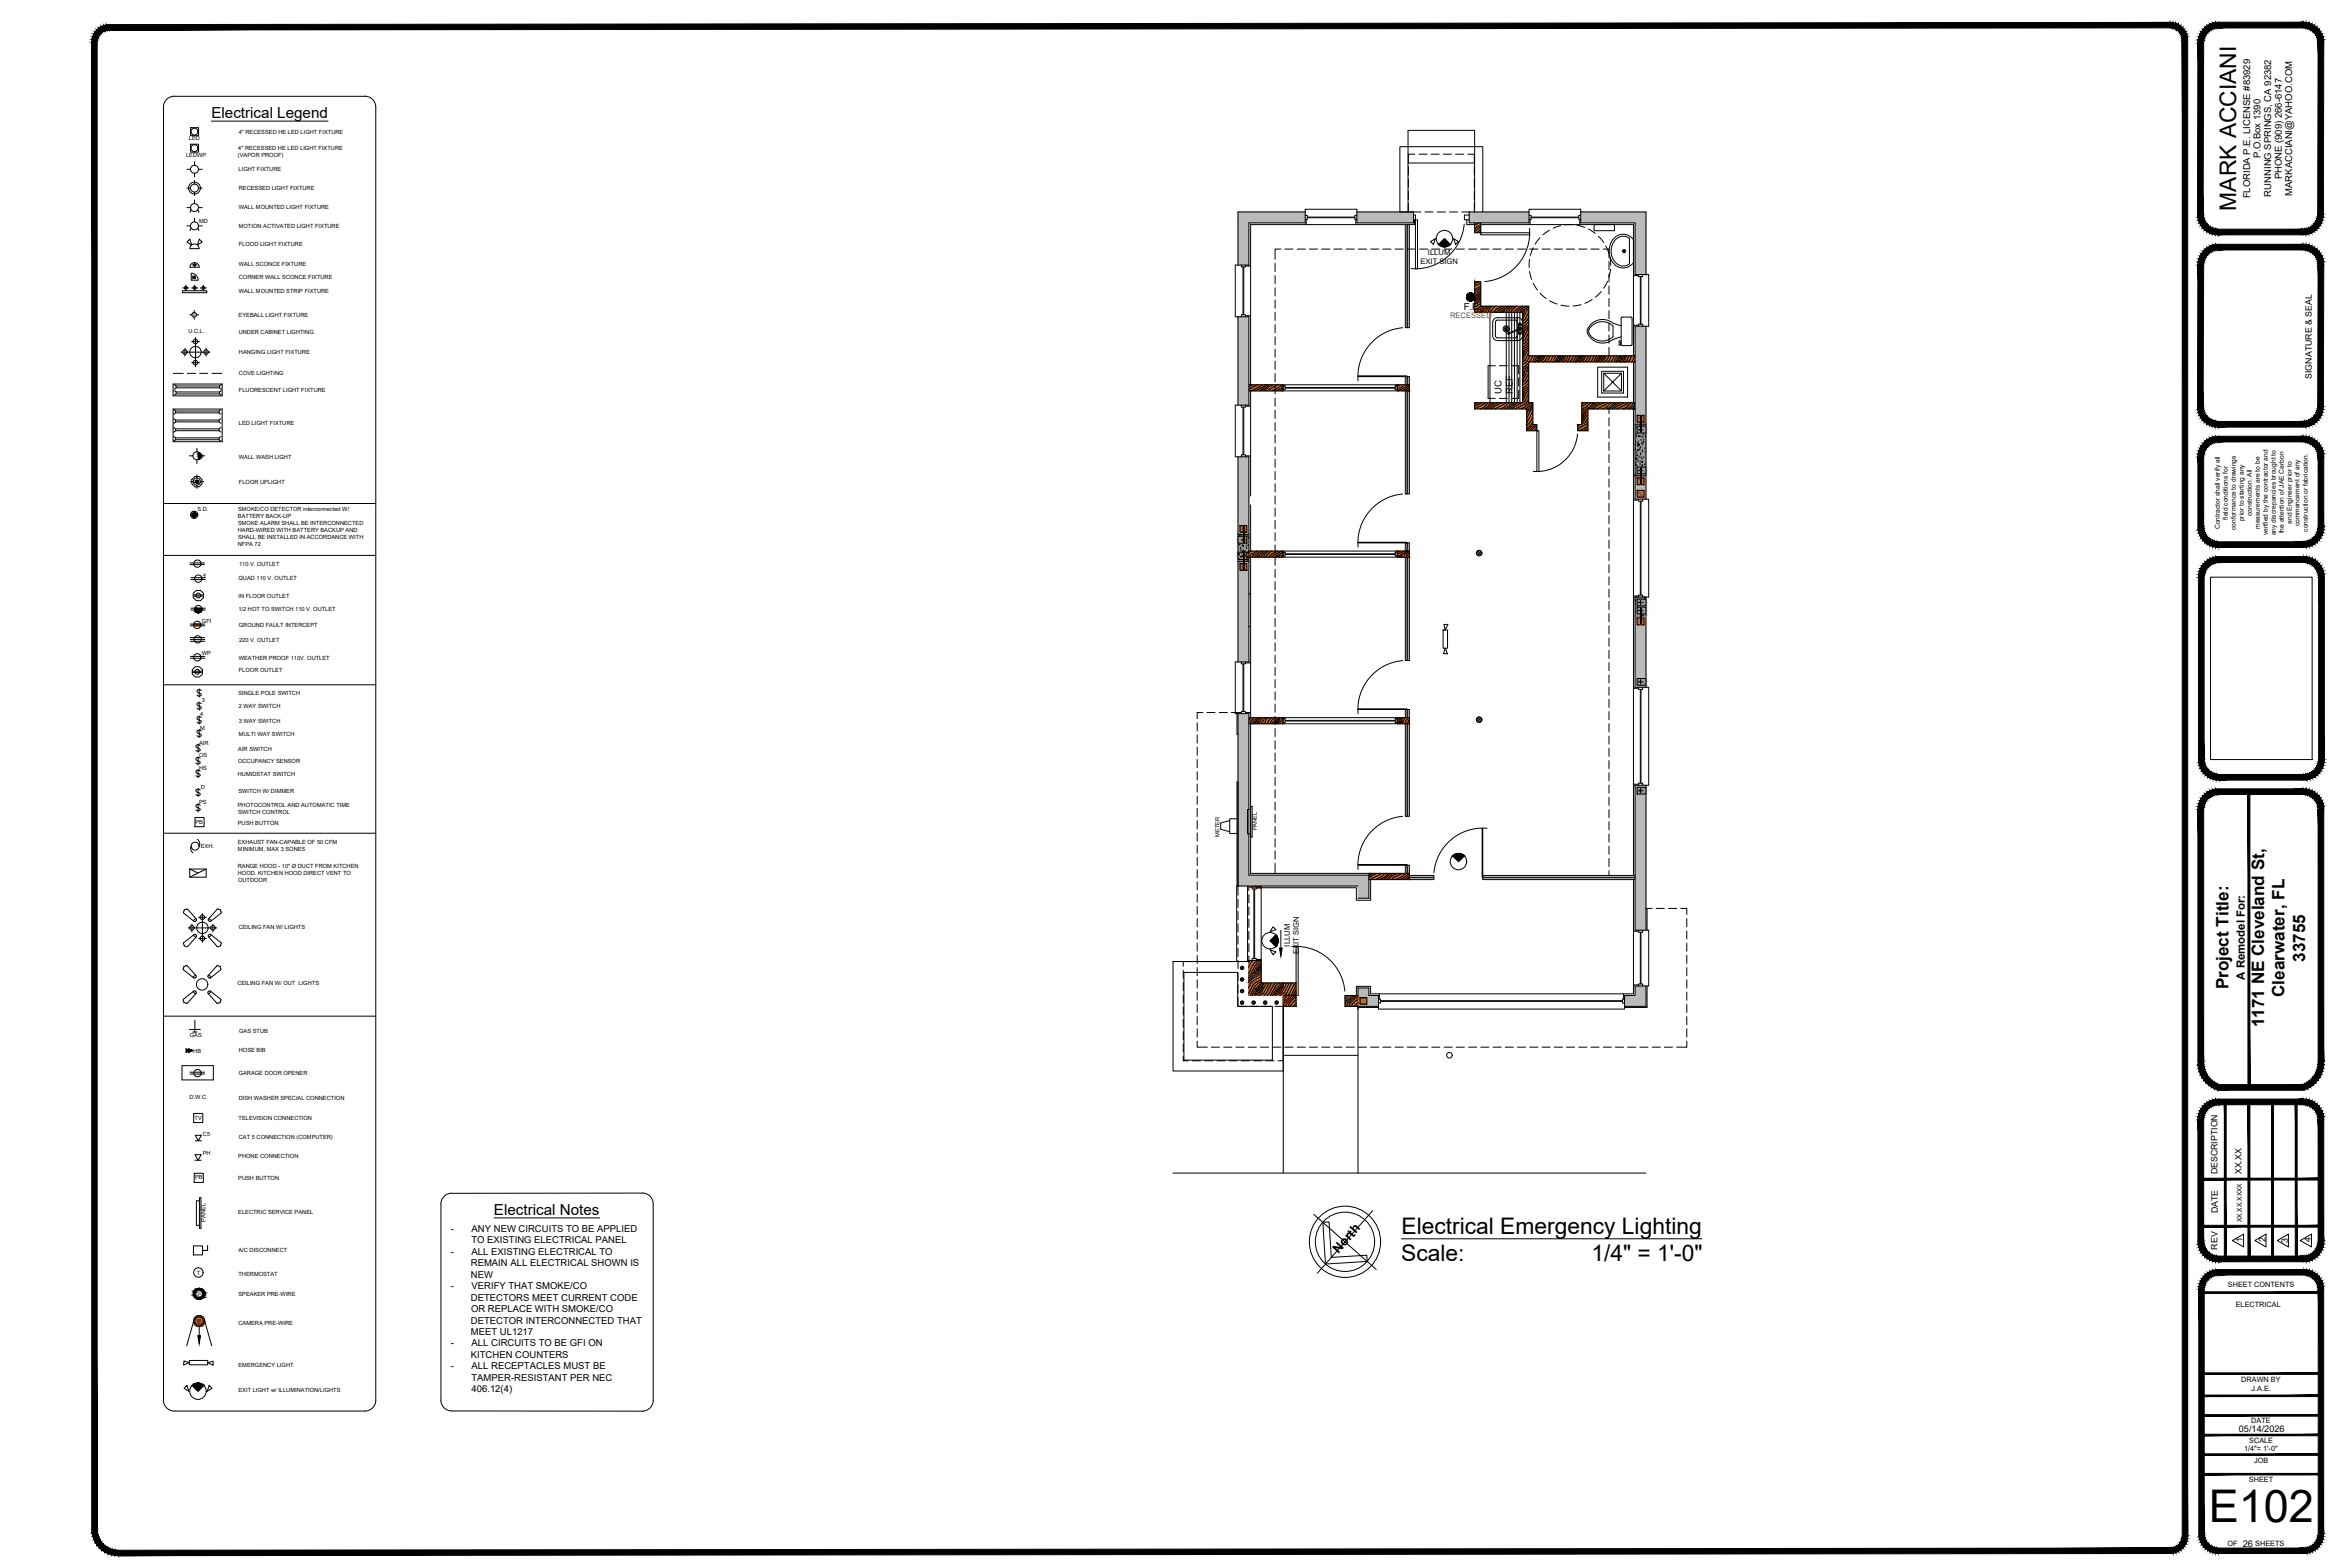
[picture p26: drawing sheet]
<svg xmlns="http://www.w3.org/2000/svg" width="914mm" height="610mm" viewBox="0 0 914 610" stroke-linecap="round" stroke-linejoin="round" font-family="sans-serif">
<defs><g id="words">
<text font-size="17.5" x="859.5" y="592.3">E102</text>
<g font-size="8.9">
<text x="870.2" y="82" transform="rotate(-90 870.2 82)">MARK ACCIANI</text>
<text x="545.3" y="480.1">Electrical Emergency Lighting</text>
<text x="545.3" y="490.7">Scale:</text>
<text x="619.2" y="490.7">1/4&quot; = 1'-0&quot;</text>
</g>
<g font-size="6.7">
<text x="896.9" y="374.1" transform="rotate(-90 896.9 374.1)">33755</text>
<text x="867.1" y="384.9" transform="rotate(-90 867.1 384.9)">Project Title:</text>
<text x="889" y="387.8" transform="rotate(-90 889 387.8)">Clearwater, FL</text>
<text x="881" y="399.6" transform="rotate(-90 881 399.6)">1171 NE Cleveland St,</text>
</g>
<g font-size="5.9">
<text x="82.3" y="45.8">Electrical Legend</text>
<text x="192.2" y="472.6">Electrical Notes</text>
</g>
<text font-size="5" x="520.8" y="487.9" transform="rotate(-48 520.8 487.9)">North</text>
<text font-size="4.4" x="873.5" y="381.1" transform="rotate(-90 873.5 381.1)">A Remodel For:</text>
<g font-size="3.7">
<text x="879.6" y="61.6" transform="rotate(-90 879.6 61.6)">P.O.Box 1390</text>
<text x="887.8" y="69.8" transform="rotate(-90 887.8 69.8)">PHONE (909) 266-6147</text>
<text x="875.5" y="77.2" transform="rotate(-90 875.5 77.2)">FLORIDA P.E. LICENSE #83929</text>
<text x="883.7" y="76.5" transform="rotate(-90 883.7 76.5)">RUNNING SPRINGS, CA 92382</text>
<text x="891.9" y="76.2" transform="rotate(-90 891.9 76.2)">MARKACCIANI@YAHOO.COM</text>
<text x="569.6" y="120.6">F.E.</text>
<text x="584.2" y="153.2" transform="rotate(-90 584.2 153.2)">UC</text>
<text x="588.6" y="153.2" transform="rotate(-90 588.6 153.2)">REF</text>
<text x="175.4" y="479.3">-</text>
<text x="183.5" y="479.3">ANY NEW CIRCUITS TO BE APPLIED</text>
<text x="183.4" y="483.7">TO EXISTING ELECTRICAL PANEL</text>
<text x="175.4" y="488.2">-</text>
<text x="183.5" y="488.2">ALL EXISTING ELECTRICAL TO</text>
<text x="183.2" y="492.7">REMAIN ALL ELECTRICAL SHOWN IS</text>
<text x="183.2" y="497.1">NEW</text>
<text x="175.4" y="501.6">-</text>
<text x="183.5" y="501.6">VERIFY THAT SMOKE/CO</text>
<text x="183.2" y="506">DETECTORS MEET CURRENT CODE</text>
<text x="183.2" y="514.9">DETECTOR INTERCONNECTED THAT</text>
<text x="183.3" y="510.5">OR REPLACE WITH SMOKE/CO</text>
<text x="183.2" y="519.3">MEET UL1217</text>
<text x="175.4" y="523.8">-</text>
<text x="183.5" y="523.8">ALL CIRCUITS TO BE GFI ON</text>
<text x="175.4" y="532.7">-</text>
<text x="183.2" y="528.2">KITCHEN COUNTERS</text>
<text x="183.5" y="532.7">ALL RECEPTACLES MUST BE</text>
<text x="183.4" y="537.2">TAMPER-RESISTANT PER NEC</text>
<text x="183.5" y="541.6">406.12(4)</text>
</g>
<g font-size="3.6">
<text x="871.2" y="557.1">05/14/2026</text>
<text x="872.7" y="601.8">26</text>
</g>
<g font-size="3.4">
<text x="899.5" y="147.4" transform="rotate(-90 899.5 147.4)">SIGNATURE &amp; SEAL</text>
<text x="862.9" y="456.9" transform="rotate(-90 862.9 456.9)">DESCRIPTION</text>
<text x="872.2" y="456.8" transform="rotate(-90 872.2 456.8)">XX.XX</text>
<text x="863" y="472" transform="rotate(-90 863 472)">DATE</text>
<text x="872.6" y="483.3" transform="rotate(-90 872.6 483.3)">1</text>
<text x="881.5" y="483.3" transform="rotate(-90 881.5 483.3)">2</text>
<text x="890.2" y="483.5" transform="rotate(-90 890.2 483.5)">3</text>
<text x="899.2" y="483.3" transform="rotate(-90 899.2 483.3)">4</text>
<text x="862.8" y="486.2" transform="rotate(-90 862.8 486.2)">REV</text>
</g>
<g font-size="3">
<text x="555.6" y="99.1">ILLUM</text>
<text x="552.7" y="102.6">EXIT SIGN</text>
<text x="501.8" y="368.2" transform="rotate(-90 501.8 368.2)">ILLUM</text>
<text x="505.4" y="371.1" transform="rotate(-90 505.4 371.1)">EXIT SIGN</text>
</g>
<text font-size="3" fill="#ff003f" x="564.2" y="123.8">RECESSED</text>
<g font-size="2.8">
<text x="866.9" y="500.7">SHEET CONTENTS</text>
<text x="869.9" y="508.4">ELECTRICAL</text>
<text x="872.1" y="537.8">DRAWN BY</text>
<text x="876.1" y="541.2">J.A.E.</text>
<text x="876" y="553.7">DATE</text>
<text x="875.2" y="561.3">SCALE</text>
<text x="873.2" y="564.5">1/4&quot;= 1'-0&quot;</text>
<text x="877.1" y="569">JOB</text>
<text x="875.1" y="576.6">SHEET</text>
<text x="866.8" y="601.4">OF</text>
<text x="877.5" y="601.5">SHEETS</text>
</g>
<g font-size="2.6">
<text x="866.9" y="202.1" transform="rotate(-90 866.9 202.1)">field conditions for</text>
<text x="873.1" y="202.8" transform="rotate(-90 873.1 202.8)">prior to starting any</text>
<text x="876.2" y="200.8" transform="rotate(-90 876.2 200.8)">construction. All</text>
<text x="891.7" y="203.8" transform="rotate(-90 891.7 203.8)">and Engineer prior to</text>
<text x="863.8" y="205.8" transform="rotate(-90 863.8 205.8)">Contractor shall verify all</text>
<text x="870" y="206.1" transform="rotate(-90 870 206.1)">conformance to drawings</text>
<text x="879.3" y="205.7" transform="rotate(-90 879.3 205.7)">measurements are to be</text>
<text x="882.4" y="208.3" transform="rotate(-90 882.4 208.3)">verified by the contractor and</text>
<text x="885.5" y="208.2" transform="rotate(-90 885.5 208.2)">any discrepancies brought to</text>
<text x="888.6" y="207.5" transform="rotate(-90 888.6 207.5)">the attention of JAE Carbon</text>
<text x="894.8" y="204.8" transform="rotate(-90 894.8 204.8)">commencement of any</text>
<text x="897.9" y="206.8" transform="rotate(-90 897.9 206.8)">construction or fabrication.</text>
<text x="872.3" y="475.5" transform="rotate(-90 872.3 475.5)">XX.XX.XXXX</text>
</g>
<g font-size="2.2">
<text x="92.9" y="52.3">4&quot; RECESSED HE LED LIGHT FIXTURE</text>
<text x="73.5" y="54.6">LED</text>
<text x="92.7" y="58.5">4&quot; RECESSED HE LED LIGHT FIXTURE</text>
<text x="72.4" y="61.3">LEDWP</text>
<text x="92.6" y="61.2">(VAPOR PROOF)</text>
<text x="92.8" y="66.6">LIGHT FIXTURE</text>
<text x="92.9" y="74">RECESSED LIGHT FIXTURE</text>
<text x="92.9" y="81.3">WALL MOUNTED LIGHT FIXTURE</text>
<text x="77.5" y="86.9">MD</text>
<text x="92.9" y="88.8">MOTION ACTIVATED LIGHT FIXTURE</text>
<text x="92.9" y="95.6">FLOOD LIGHT FIXTURE</text>
<text x="92.9" y="103.7">WALL SCONCE FIXTURE</text>
<text x="92.9" y="108.6">CORNER WALL SCONCE FIXTURE</text>
<text x="92.9" y="113.9">WALL MOUNTED STRIP FIXTURE</text>
<text x="92.8" y="123.2">EYEBALL LIGHT FIXTURE</text>
<text x="73.4" y="129.7">U.C.L.</text>
<text x="92.9" y="129.8">UNDER CABINET LIGHTING</text>
<text x="93" y="137.8">HANGING LIGHT FIXTURE</text>
<text x="93" y="145.8">COVE LIGHTING</text>
<text x="93" y="152.4">FLUORESCENT LIGHT FIXTURE</text>
<text x="93" y="165.4">LED LIGHT FIXTURE</text>
<text x="93" y="178.6">WALL WASH LIGHT</text>
<text x="93" y="188.2">FLOOR UPLIGHT</text>
<text x="76.8" y="198.9">S.D.</text>
<text x="92.6" y="201.6">BATTERY BACK-UP</text>
<text x="92.6" y="198.9">SMOKE/CO DETECTOR interconnected W/</text>
<text x="92.5" y="207">HARD-WIRED WITH BATTERY BACKUP AND</text>
<text x="92.6" y="204.3">SMOKE ALARM SHALL BE INTERCONNECTED</text>
<text x="92.6" y="209.6">SHALL BE INSTALLED IN ACCORDANCE WITH</text>
<text x="92.5" y="212.3">NFPA 72</text>
<text x="93" y="220">110 V. OUTLET</text>
<text x="92.8" y="225.8">QUAD 110 V. OUTLET</text>
<text x="92.8" y="232.5">IN FLOOR OUTLET</text>
<text x="92.8" y="237.7">1/2 HOT TO SWITCH 110 V. OUTLET</text>
<text x="78.6" y="242.2">GFI</text>
<text x="92.9" y="244">GROUND FAULT INTERCEPT</text>
<text x="93" y="249.6">220 V. OUTLET</text>
<text x="78.5" y="255">WP</text>
<text x="92.9" y="256.6">WEATHER PROOF 110V. OUTLET</text>
<text x="92.9" y="261.5">FLOOR OUTLET</text>
<text x="78.6" y="273.2">3</text>
<text x="92.8" y="270.4">SINGLE POLE SWITCH</text>
<text x="92.9" y="275.4">2 WAY SWITCH</text>
<text x="77.9" y="278.7">4</text>
<text x="92.9" y="281.1">3 WAY SWITCH</text>
<text x="77.9" y="284">M</text>
<text x="92.9" y="286.4">MULTI WAY SWITCH</text>
<text x="77.5" y="289.7">AIR</text>
<text x="92.7" y="292">AIR SWITCH</text>
<text x="77.5" y="299.6">HS</text>
<text x="77.5" y="294.6">OS</text>
<text x="92.6" y="296.9">OCCUPANCY SENSOR</text>
<text x="92.5" y="301.9">HUMIDSTAT SWITCH</text>
<text x="78.1" y="306.9">D</text>
<text x="92.8" y="308.4">SWITCH W/ DIMMER</text>
<text x="77.5" y="312.8">PS</text>
<text x="92.5" y="314">PHOTOCONTROL AND AUTOMATIC TIME</text>
<text x="92.6" y="316.7">SWITCH CONTROL</text>
<text x="76.1" y="320.5">PB</text>
<text x="92.5" y="321">PUSH BUTTON</text>
<text x="489" y="323" transform="rotate(-90 489 323)">PANEL</text>
<text x="78.1" y="329.8">EXH.</text>
<text x="92.5" y="328.4">EXHAUST FAN-CAPABLE OF 50 CFM</text>
<text x="474.5" y="325.5" transform="rotate(-90 474.5 325.5)">METER</text>
<text x="92.6" y="331">MINIMUM, MAX 3 SONES</text>
<text x="92.5" y="337.6">RANGE HOOD - 10&quot; Ø DUCT FROM KITCHEN</text>
<text x="92.5" y="340.3">HOOD. KITCHEN HOOD DIRECT VENT TO</text>
<text x="92.6" y="343">OUTDOOR</text>
<text x="92.9" y="361.3">CEILING FAN W/ LIGHTS</text>
<text x="92.4" y="383.3">CEILING FAN W/ OUT LIGHTS</text>
<text x="93" y="401.7">GAS STUB</text>
<text x="73.9" y="403.4">GAS</text>
<text x="75.2" y="409.4">HB</text>
<text x="92.9" y="409.2">HOSE BIB</text>
<text x="92.9" y="418">GARAGE DOOR OPENER</text>
<text x="73.7" y="427.7">D.W.C.</text>
<text x="92.9" y="427.8">DISH WASHER SPECIAL CONNECTION</text>
<text x="75.7" y="435.6">TV</text>
<text x="92.8" y="435.7">TELEVISION CONNECTION</text>
<text x="79" y="441.9">C5</text>
<text x="92.9" y="443">CAT 5 CONNECTION (COMPUTER)</text>
<text x="78.9" y="449.4">PH</text>
<text x="92.7" y="450.5">PHONE CONNECTION</text>
<text x="75.9" y="458.9">PB</text>
<text x="92.7" y="459.1">PUSH BUTTON</text>
<text x="92.7" y="472.4">ELECTRIC SERVICE PANEL</text>
<text x="80" y="475.3" transform="rotate(-90 80 475.3)">PANEL</text>
<text x="92.8" y="487.2">A/C DISCONNECT</text>
<text x="76.5" y="495.9">T</text>
<text x="92.8" y="496.3">THERMOSTAT</text>
<text x="92.8" y="504">SPEAKER PRE-WIRE</text>
<text x="92.8" y="515.4">CAMERA PRE-WIRE</text>
<text x="92.8" y="531.6">EMERGENCY LIGHT</text>
<text x="92.8" y="541.7">EXIT LIGHT w/ ILLUMINATION/LIGHTS</text>
</g>
<text font-size="2.1" x="79" y="224.3">4</text>
<g font-size="1.9">
<text x="77" y="504.1">P</text>
<text x="76.8" y="514.5">C</text>
</g>
<text font-size="1.5" x="75.1" y="122.9">E</text>
</g></defs>
<!-- layer: (EE) MARK ACCIANI -->
<g fill="#000" stroke="#000" stroke-width=".39">
<path d="M855.2 16.6l2.1 66.8 .2-66.8zM855.2 16.6l2.1 66.8h-2.3z"/>
<path d="M862.1 8.7l1.2-.1v2.3zM862.1 8.7l.3 2.2h.9zM861 9l1.1-.3 .3 2.2zM861 9l.6 2.1 .8-.2zM859.9 9.4l1.1-.4 .6 2.1zM859.9 9.4l.9 2 .8-.3zM858.9 9.9l1-.5 .9 2zM858.9 9.9l1.2 1.9 .7-.4zM858 10.6l.9-.7 1.2 1.9zM858 10.6l1.5 1.7 .6-.5zM858 10.6l1.5 1.7-2.3-.9zM857.2 11.4l1.7 1.5 .6-.6zM857.2 11.4l1.7 1.5-2.4-.6zM856.5 12.3l1.9 1.2 .5-.6zM856.5 12.3l1.9 1.2-2.4-.2zM856 13.3l2 1 .4-.8zM856 13.3l2 1-2.4 .1zM855.6 14.4l2.1 .6 .3-.7zM855.6 14.4l2.1 .6-2.4 .5zM855.3 15.5l2.2 .3 .2-.8zM855.3 15.5l2.2 .3-2.3 .8zM855.2 16.6h2.3v-.8z"/>
<path d="M863.3 10.9h32.9v-2.3zM863.3 8.6h32.9l-32.9 2.3z"/>
<path d="M902 16.6l2.2-1.1v1.1zM902 15.8v.8l2.2-1.1zM902 15.8l1.9-1.4 .3 1.1zM901.8 15l.2 .8 1.9-1.4zM901.8 15l1.7-1.7 .4 1.1zM901.5 14.3l.3 .7 1.7-1.7zM902.9 12.3l.6 1-2 1zM901.1 13.5l.4 .8 1.4-2zM902.3 11.4l.6 .9-1.8 1.2zM900.6 12.9l.5 .6 1.2-2.1zM901.4 10.6l.9 .8-1.7 1.5zM901.4 10.6l-1.4 1.7 .6 .6zM900.6 9.9l.8 .7-1.4 1.7zM900.6 9.9l-1.3 1.9 .7 .5zM899.5 9.4l1.1 .5-1.3 1.9zM899.5 9.4l-.9 2 .7 .4zM898.5 9l1 .4-.9 2zM898.5 9l-.7 2.1 .8 .3zM897.3 8.7l1.2 .3-.7 2.1zM897.3 8.7l-.3 2.2 .8 .2zM896.2 8.6l1.1 .1-.3 2.2zM896.2 8.6v2.3h.8z"/>
<path d="M855 83.4h2.3l-2.2 1.1zM855.1 84.5l2.2-.3v-.8zM855.1 84.5l2.2-.3-1.9 1.4zM855.4 85.6l2.1-.6-.2-.8zM855.4 85.6l2.1-.6-1.7 1.7zM855.8 86.7l2-.9-.3-.8zM855.8 86.7l2-.9-1.5 1.9zM857.8 85.8l-1.5 1.9 1.9-1.2zM856.3 87.7l1.9-1.2-1.2 2.1zM858.2 86.5l-1.2 2.1 1.7-1.5zM857 88.6l1.7-1.5-.9 2.3zM858.7 87.1l-.9 2.3 1.5-1.7zM859.3 87.7l-.6 2.4-.9-.7zM859.3 87.7l-.6 2.4 1.2-1.9zM859.9 88.2l-.2 2.4-1-.5zM859.9 88.2l-.2 2.4 .9-2zM860.6 88.6l.2 2.4-1.1-.4zM860.6 88.6l.2 2.4 .6-2.1zM861.4 88.9l.5 2.4-1.1-.3zM861.4 88.9l.5 2.4 .3-2.2zM862.2 89.1l.8 2.3-1.1-.1zM862.2 89.1l.8 2.3v-2.2z"/>
<path d="M863 89.2v2.2l33-2.2zM863 91.4l33-2.2v2.2z"/>
<path d="M862.1 95.1l1.2-.1v2.2zM862.1 95.1l.3 2.2 .9-.1zM861 95.3l1.1-.2 .3 2.2zM861 95.3l.6 2.2 .8-.2zM859.9 95.8l1.1-.5 .6 2.2zM859.9 95.8l.9 1.9 .8-.2zM858.9 96.3l1-.5 .9 1.9zM858.9 96.3l1.2 1.8 .7-.4zM858 97l.9-.7 1.2 1.8zM858 97l1.5 1.6 .6-.5zM858 97l1.5 1.6-2.3-.8zM857.2 97.8l1.7 1.4 .6-.6zM857.2 97.8l1.7 1.4-2.4-.5zM856.5 98.7l1.9 1.2 .5-.7zM856.5 98.7l1.9 1.2-2.4-.2zM856 99.7l2 .9 .4-.7zM856 99.7l2 .9-2.4 .2zM855.6 100.8l2.1 .6 .3-.8zM855.6 100.8l2.1 .6-2.4 .5zM855.3 101.9l2.2 .3 .2-.8zM855.3 101.9l2.2 .3-2.3 .8zM855.2 103h2.3v-.8z"/>
<path d="M896 89.2l1.2 2.1-1.2 .1zM896 89.2l1.2 2.1-.4-2.2zM896.8 89.1l1.5 1.9-1.1 .3zM896.8 89.1l1.5 1.9-.6-2.1zM897.7 88.9l1.7 1.7-1.1 .4zM897.7 88.9l1.7 1.7-1-2zM898.4 88.6l1.9 1.5-.9 .5zM898.4 88.6l1.9 1.5-1.1-1.9zM899.2 88.2l2.1 1.2-1 .7zM899.2 88.2l2.1 1.2-1.5-1.7zM899.8 87.7l2.3 .9-.8 .8zM900.4 87.1l-.6 .6 2.3 .9zM900.4 87.1l2.4 .6-.7 .9zM900.9 86.5l-.5 .6 2.4 .6zM900.9 86.5l2.4 .2-.5 1zM901.3 85.8l-.4 .7 2.4 .2zM901.3 85.8l2.4-.2-.4 1.1zM901.6 85l-.3 .8 2.4-.2zM901.6 85l2.3-.5-.2 1.1zM901.8 84.2l-.2 .8 2.3-.5zM901.8 84.2l2.2-.8-.1 1.1zM901.8 83.4v.8l2.2-.8z"/>
<path d="M863.3 97.2h32.9v-2.2zM863.3 95h32.9l-32.9 2.2z"/>
<path d="M902 16.6l-.2 66.8h2.2zM902 16.6h2.2l-.2 66.8z"/>
<path d="M855.2 103l2.1 55.2 .2-55.2zM855.2 103l2.1 55.2h-2.3z"/>
<path d="M902 103l2.2-1.1v1.1zM902 102.2v.8l2.2-1.1zM902 102.2l1.9-1.4 .3 1.1zM901.8 101.4l.2 .8 1.9-1.4zM901.8 101.4l1.7-1.7 .4 1.1zM901.5 100.6l.3 .8 1.7-1.7zM902.9 98.7l.6 1-2 .9zM901.1 99.9l.4 .7 1.4-1.9zM902.3 97.8l.6 .9-1.8 1.2zM900.6 99.2l.5 .7 1.2-2.1zM901.4 97l.9 .8-1.7 1.4zM901.4 97l-1.4 1.6 .6 .6zM900.6 96.3l.8 .7-1.4 1.6zM900.6 96.3l-1.3 1.8 .7 .5zM899.5 95.8l1.1 .5-1.3 1.8zM899.5 95.8l-.9 1.9 .7 .4zM898.5 95.3l1 .5-.9 1.9zM898.5 95.3l-.7 2.2 .8 .2zM897.3 95.1l1.2 .2-.7 2.2zM897.3 95.1l-.3 2.2 .8 .2zM896.2 95l1.1 .1-.3 2.2zM896.2 95v2.2l.8 .1z"/>
<path d="M855 158.2h2.3l-2.2 1.1zM855.1 159.3l2.2-.3v-.8zM855.1 159.3l2.2-.3-1.9 1.4zM855.4 160.4l2.1-.6-.2-.8zM855.4 160.4l2.1-.6-1.7 1.7zM855.8 161.5l2-.9-.3-.8zM855.8 161.5l2-.9-1.5 1.9zM857.8 160.6l-1.5 1.9 1.9-1.2zM856.3 162.5l1.9-1.2-1.2 2.1zM858.2 161.3l-1.2 2.1 1.7-1.5zM857 163.4l1.7-1.5-.9 2.3zM858.7 161.9l-.9 2.3 1.5-1.7zM859.3 162.5l-.6 2.4-.9-.7zM859.3 162.5l-.6 2.4 1.2-1.9zM859.9 163l-.2 2.4-1-.5zM859.9 163l-.2 2.4 .9-2zM860.6 163.4l.2 2.4-1.1-.4zM860.6 163.4l.2 2.4 .6-2.1zM861.4 163.7l.5 2.4-1.1-.3zM861.4 163.7l.5 2.4 .3-2.2zM862.2 163.9l.8 2.3-1.1-.1zM862.2 163.9l.8 2.3v-2.2z"/>
<path d="M902 103l-.2 55.2h2.2zM902 103h2.2l-.2 55.2z"/>
<path d="M863 164v2.2l33-2.2zM863 166.2l33-2.2v2.2z"/>
<path d="M896 164l1.2 2.1-1.2 .1zM896 164l1.2 2.1-.4-2.2zM896.8 163.9l1.5 1.9-1.1 .3zM896.8 163.9l1.5 1.9-.6-2.1zM897.7 163.7l1.7 1.7-1.1 .4zM897.7 163.7l1.7 1.7-1-2zM898.4 163.4l1.9 1.5-.9 .5zM898.4 163.4l1.9 1.5-1.1-1.9zM899.2 163l2.1 1.2-1 .7zM899.2 163l2.1 1.2-1.5-1.7zM899.8 162.5l2.3 .9-.8 .8zM900.4 161.9l-.6 .6 2.3 .9zM900.4 161.9l2.4 .6-.7 .9zM900.9 161.3l-.5 .6 2.4 .6zM900.9 161.3l2.4 .2-.5 1zM901.3 160.6l-.4 .7 2.4 .2zM901.3 160.6l2.4-.2-.4 1.1zM901.6 159.8l-.3 .8 2.4-.2zM901.6 159.8l2.3-.5-.2 1.1zM901.8 159l-.2 .8 2.3-.5zM901.8 159l2.2-.8-.1 1.1zM901.8 158.2v.8l2.2-.8z"/>
</g>
<!-- layer: (1)SHEET INFORMATION -->
<g fill="#000" stroke="#000" stroke-width=".39">
<path d="M35.7 16.3l2.1 578.7v-578.7zM35.7 16.3l2.1 578.7h-2.1z"/>
<path d="M41.4 9.7l1.1-.1v2.1zM41.4 9.7l.3 2.1 .8-.1zM40.4 9.9l1-.2 .3 2.1zM40.4 9.9l.6 2 .7-.1zM39.4 10.3l1-.4 .6 2zM39.4 10.3l.9 1.9 .7-.3zM38.5 10.9l.9-.6 .9 1.9zM38.5 10.9l1.3 1.7 .5-.4zM37.7 11.6l.8-.7 1.3 1.7zM37.7 11.6l1.5 1.5 .6-.5zM37.7 11.6l1.5 1.5-2.2-.7zM37 12.4l1.7 1.2 .5-.5zM37 12.4l1.7 1.2-2.3-.3zM36.4 13.3l1.9 .9 .4-.6zM36.4 13.3l1.9 .9-2.3 .1zM36 14.3l2.1 .6 .2-.7zM36 14.3l2.1 .6-2.3 .4zM35.8 15.3l2.1 .3 .2-.7zM35.8 15.3l2.1 .3-2.2 .7zM35.7 16.3h2.1l.1-.7z"/>
<path d="M42.5 11.7l802-.9v-2.1zM42.5 9.6l802-.9-802 3z"/>
<path d="M849.1 15.5l2.1-1.1v1.1zM849 14.8l.1 .7 2.1-1.1zM849 14.8l1.9-1.4 .3 1zM848.9 14.1l.1 .7 1.9-1.4zM850.5 12.4l.4 1-2 .7zM848.6 13.4l.3 .7 1.6-1.7zM849.9 11.5l.6 .9-1.9 1zM848.2 12.7l.4 .7 1.3-1.9zM849.2 10.7l.7 .8-1.7 1.2zM849.2 10.7l-1.4 1.5 .4 .5zM848.4 10l.8 .7-1.4 1.5zM848.4 10l-1.2 1.7 .6 .5zM847.6 9.4l.8 .6-1.2 1.7zM847.6 9.4l-1 1.9 .6 .4zM846.5 9.1l1.1 .3-1 1.9zM846.5 9.1l-.6 1.9 .7 .3zM845.5 8.8l1 .3-.6 1.9zM845.5 8.8l-.3 2.1 .7 .1zM844.5 8.7l1 .1-.3 2.1zM844.5 8.7v2.1l.7 .1z"/>
<path d="M855.2 177.7l2.3 27.3v-27.3zM855.2 177.7l2.3 27.3h-2.3z"/>
<path d="M862.1 169.8l1.2-.1v2.2zM862.1 169.8l.3 2.2 .9-.1zM861 170.1l1.1-.3 .3 2.2zM861 170.1l.6 2.1 .8-.2zM859.9 170.4l1.1-.3 .6 2.1zM859.9 170.4l.9 2.1 .8-.3zM858.9 171l1-.6 .9 2.1zM858.9 171l1.2 1.8 .7-.3zM858 171.7l.9-.7 1.2 1.8zM858 171.7l1.5 1.7 .6-.6zM858 171.7l1.5 1.7-2.3-.9zM857.2 172.5l1.7 1.4 .6-.5zM857.2 172.5l1.7 1.4-2.4-.5zM856.5 173.4l1.9 1.2 .5-.7zM856.5 173.4l1.9 1.2-2.4-.2zM856 174.4l2 .9 .4-.7zM856 174.4l2 .9-2.4 .2zM855.6 175.5l2.1 .6 .3-.8zM855.6 175.5l2.1 .6-2.4 .5zM855.3 176.6l2.2 .3 .2-.8zM855.3 176.6l2.2 .3-2.3 .8zM855.2 177.7h2.3v-.8z"/>
<path d="M863.3 171.9h32.9v-2.2zM863.3 169.7h32.9l-32.9 2.2z"/>
<path d="M902 177.7l2.2-1.1v1.1zM902 176.9v.8l2.2-1.1zM902 176.9l1.9-1.4 .3 1.1zM901.8 176.1l.2 .8 1.9-1.4zM901.8 176.1l1.7-1.7 .4 1.1zM901.5 175.3l.3 .8 1.7-1.7zM902.9 173.4l.6 1-2 .9zM901.1 174.6l.4 .7 1.4-1.9zM902.3 172.5l.6 .9-1.8 1.2zM900.6 173.9l.5 .7 1.2-2.1zM901.4 171.7l.9 .8-1.7 1.4zM901.4 171.7l-1.4 1.7 .6 .5zM900.6 171l.8 .7-1.4 1.7zM900.6 171l-1.3 1.8 .7 .6zM899.5 170.4l1.1 .6-1.3 1.8zM899.5 170.4l-.9 2.1 .7 .3zM898.5 170.1l1 .3-.9 2.1zM898.5 170.1l-.7 2.1 .8 .3zM897.3 169.8l1.2 .3-.7 2.1zM897.3 169.8l-.3 2.2 .8 .2zM896.2 169.7l1.1 .1-.3 2.2zM896.2 169.7v2.2l.8 .1z"/>
<path d="M855.2 205h2.3l-2.2 1.1zM855.3 206.1l2.2-.3v-.8zM855.3 206.1l2.2-.3-1.9 1.4zM855.6 207.2l2.1-.6-.2-.8zM855.6 207.2l2.1-.6-1.7 1.7zM856 208.3l2-.9-.3-.8zM856 208.3l2-.9-1.5 1.9zM858 207.4l-1.5 1.9 1.9-1.2zM856.5 209.3l1.9-1.2-1.2 2.1zM858.4 208.1l-1.2 2.1 1.7-1.4zM857.2 210.2l1.7-1.4-.9 2.2zM858.9 208.8l-.9 2.2 1.5-1.7zM859.5 209.3l-.6 2.4-.9-.7zM859.5 209.3l-.6 2.4 1.2-1.9zM860.1 209.8l-.2 2.5-1-.6zM860.1 209.8l-.2 2.5 .9-2.1zM860.8 210.2l.2 2.4-1.1-.3zM860.8 210.2l.2 2.4 .6-2.1zM861.6 210.5l.5 2.4-1.1-.3zM861.6 210.5l.5 2.4 .3-2.2zM862.4 210.7l.9 2.3-1.2-.1zM862.4 210.7l.9 2.3v-2.2z"/>
<path d="M863.3 210.8v2.2l32.9-2.2zM863.3 213l32.9-2.2v2.2z"/>
<path d="M862.3 216.6l1.1-.1v2.3zM862.3 216.6l.3 2.2h.8zM861.2 216.9l1.1-.3 .3 2.2zM861.2 216.9l.6 2.1 .8-.2zM860.1 217.3l1.1-.4 .6 2.1zM860.1 217.3l.9 2 .8-.3zM859.1 217.8l1-.5 .9 2zM859.1 217.8l1.2 1.9 .7-.4zM858.2 218.5l.9-.7 1.2 1.9zM858.2 218.5l1.4 1.7 .7-.5zM858.2 218.5l1.4 1.7-2.2-.9zM857.4 219.3l1.6 1.5 .6-.6zM857.4 219.3l1.6 1.5-2.3-.6zM856.7 220.2l1.9 1.2 .4-.6zM856.7 220.2l1.9 1.2-2.5-.2zM856.1 221.2l2 1 .5-.8zM856.1 221.2l2 1-2.3 .1zM855.8 222.3l2.1 .6 .2-.7zM855.8 222.3l2.1 .6-2.4 .5zM855.5 223.4l2.2 .3 .2-.8zM855.5 223.4l2.2 .3-2.3 .8zM855.4 224.5h2.2l.1-.8z"/>
<path d="M896.2 210.8l1.1 2.1-1.1 .1zM896.2 210.8l1.1 2.1-.3-2.2zM897 210.7l1.5 1.9-1.2 .3zM897 210.7l1.5 1.9-.7-2.1zM897.8 210.5l1.7 1.8-1 .3zM897.8 210.5l1.7 1.8-.9-2.1zM898.6 210.2l2 1.5-1.1 .6zM898.6 210.2l2 1.5-1.3-1.9zM899.3 209.8l2.1 1.2-.8 .7zM899.3 209.8l2.1 1.2-1.4-1.7zM900 209.3l2.3 .9-.9 .8zM900 209.3l2.3 .9-1.7-1.4zM900.6 208.8l2.3 .5-.6 .9zM901.1 208.1l-.5 .7 2.3 .5zM901.1 208.1l2.4 .2-.6 1zM901.5 207.4l-.4 .7 2.4 .2zM901.5 207.4l2.4-.2-.4 1.1zM901.8 206.6l-.3 .8 2.4-.2zM901.8 206.6l2.4-.5-.3 1.1zM902 205.8l-.2 .8 2.4-.5zM902 205.8l2.2-.8v1.1zM902 205v.8l2.2-.8z"/>
<path d="M863.4 218.8h33v-2.3zM863.4 216.5h33l-33 2.3z"/>
<path d="M902 177.7v27.3h2.2zM902 177.7h2.2v27.3z"/>
<path d="M855.4 224.5l2.2 71v-71zM855.4 224.5l2.2 71h-2.2z"/>
<path d="M902.2 224.5l2.1-1.1 .1 1.1zM902.1 223.7l.1 .8 2.1-1.1zM902.1 223.7l2-1.4 .2 1.1zM902 222.9l.1 .8 2-1.4zM902 222.9l1.7-1.7 .4 1.1zM901.7 222.2l.3 .7 1.7-1.7zM903.1 220.2l.6 1-2 1zM901.3 221.4l.4 .8 1.4-2zM902.5 219.3l.6 .9-1.8 1.2zM900.8 220.8l.5 .6 1.2-2.1zM901.7 218.5l.8 .8-1.7 1.5zM901.7 218.5l-1.5 1.7 .6 .6zM900.7 217.8l1 .7-1.5 1.7zM900.7 217.8l-1.2 1.9 .7 .5zM899.7 217.3l1 .5-1.2 1.9zM899.7 217.3l-.9 2 .7 .4zM898.7 216.9l1 .4-.9 2zM898.7 216.9l-.7 2.1 .8 .3zM897.6 216.6l1.1 .3-.7 2.1zM897.6 216.6l-.4 2.2 .8 .2zM896.4 216.5l1.2 .1-.4 2.2zM896.4 216.5v2.3h.8z"/>
<path d="M855.4 295.5h2.2l-2.1 1.1zM855.5 296.6l2.2-.3-.1-.8zM855.5 296.6l2.2-.3-1.9 1.4zM855.8 297.7l2.1-.6-.2-.8zM855.8 297.7l2.1-.6-1.8 1.7zM856.1 298.8l2-.9-.2-.8zM856.1 298.8l2-.9-1.4 1.9zM858.1 297.9l-1.4 1.9 1.9-1.2zM856.7 299.8l1.9-1.2-1.2 2.1zM858.6 298.6l-1.2 2.1 1.6-1.4zM857.4 300.7l1.6-1.4-.8 2.2zM859 299.3l-.8 2.2 1.4-1.7zM859.6 299.8l-.5 2.4-.9-.7zM859.6 299.8l-.5 2.4 1.2-1.8zM860.3 300.4l-.2 2.4-1-.6zM860.3 300.4l-.2 2.4 .9-2.1zM861 300.7l.2 2.4-1.1-.3zM861 300.7l.2 2.4 .6-2.1zM861.8 301l.5 2.4-1.1-.3zM861.8 301l.5 2.4 .3-2.2zM862.6 301.2l.8 2.3-1.1-.1zM862.6 301.2l.8 2.3v-2.2z"/>
<path d="M902.2 224.5v71h2.2zM902.2 224.5h2.2v71z"/>
<path d="M863.3 306.9v2.2l32.9-2.2zM863.3 309.1l32.9-2.2v2.2z"/>
<path d="M862.1 307l1.2-.1v2.2zM862.1 307l.3 2.1h.9zM861 307.2l1.1-.2 .3 2.1zM861 307.2l.6 2.1 .8-.2zM859.9 307.6l1.1-.4 .6 2.1zM859.9 307.6l.9 2 .8-.3zM858.9 308.1l1-.5 .9 2zM858.9 308.1l1.2 1.9 .7-.4zM858 308.8l.9-.7 1.2 1.9zM858 308.8l1.5 1.7 .6-.5zM858 308.8l1.5 1.7-2.3-.9zM857.2 309.6l1.7 1.5 .6-.6zM857.2 309.6l1.7 1.5-2.4-.5zM856.5 310.6l1.9 1.1 .5-.6zM856.5 310.6l1.9 1.1-2.4-.2zM856 311.5l2 1 .4-.8zM856 311.5l2 1-2.4 .1zM855.6 312.6l2.1 .6 .3-.7zM855.6 312.6l2.1 .6-2.4 .5zM855.3 313.7l2.2 .3 .2-.8zM855.3 313.7l2.2 .3-2.3 .9zM855.2 314.9h2.3v-.9z"/>
<path d="M863.4 301.3v2.2l33-2.2zM863.4 303.5l33-2.2v2.2z"/>
<path d="M896.4 301.3l1.2 2.1-1.2 .1zM896.4 301.3l1.2 2.1-.4-2.2zM897.2 301.2l1.5 1.9-1.1 .3zM897.2 301.2l1.5 1.9-.7-2.1zM898 301l1.7 1.8-1 .3zM898 301l1.7 1.8-.9-2.1zM898.8 300.7l1.9 1.5-1 .6zM898.8 300.7l1.9 1.5-1.2-1.8zM899.5 300.4l2.2 1.1-1 .7zM899.5 300.4l2.2 1.1-1.5-1.7zM900.2 299.8l2.3 .9-.8 .8zM900.2 299.8l2.3 .9-1.7-1.4zM900.8 299.3l2.3 .5-.6 .9zM901.3 298.6l-.5 .7 2.3 .5zM901.3 298.6l2.4 .2-.6 1zM901.7 297.9l-.4 .7 2.4 .2zM901.7 297.9l2.4-.2-.4 1.1zM902 297.1l-.3 .8 2.4-.2zM902 297.1l2.3-.5-.2 1.1zM902.1 296.3l-.1 .8 2.3-.5zM902.1 296.3l2.3-.8-.1 1.1zM902.2 295.5l-.1 .8 2.3-.8z"/>
<path d="M902 314.9l2.2-1.2v1.2zM902 314v.9l2.2-1.2zM902 314l1.9-1.4 .3 1.1zM901.8 313.2l.2 .8 1.9-1.4zM901.8 313.2l1.7-1.7 .4 1.1zM901.5 312.5l.3 .7 1.7-1.7zM902.9 310.6l.6 .9-2 1zM901.1 311.7l.4 .8 1.4-1.9zM902.3 309.6l.6 1-1.8 1.1zM900.6 311.1l.5 .6 1.2-2.1zM901.4 308.8l.9 .8-1.7 1.5zM901.4 308.8l-1.4 1.7 .6 .6zM900.6 308.1l.8 .7-1.4 1.7zM900.6 308.1l-1.3 1.9 .7 .5zM899.5 307.6l1.1 .5-1.3 1.9zM899.5 307.6l-.9 2 .7 .4zM898.5 307.2l1 .4-.9 2zM898.5 307.2l-.7 2.1 .8 .3zM897.3 307l1.2 .2-.7 2.1zM897.3 307l-.3 2.1 .8 .2zM896.2 306.9l1.1 .1-.3 2.1zM896.2 306.9v2.2h.8z"/>
<path d="M902 314.9l2.2 98v-98zM902 314.9l2.2 98-2.2 .1z"/>
<path d="M855.2 314.9v98l2.3 .1zM855.2 314.9h2.3v98.1z"/>
<path d="M855.3 412.9l2.2 .1-2.2 1.2zM855.3 414.2l2.2-.1v-1.1zM855.3 414.2l2.2-.1-2.1 1.4zM855.4 415.5l2.2-.4-.1-1zM855.4 415.5l2.2-.4-1.8 1.7zM855.8 416.8l2.1-.7-.3-1zM855.8 416.8l2.1-.7-1.7 1.9zM857.9 416.1l-1.7 1.9 2.1-.9zM856.2 418l2.1-.9-1.4 2.1zM858.3 417.1l-1.4 2.1 1.8-1.2zM856.9 419.2l1.8-1.2-1.1 2.3zM858.7 418l-1.1 2.3 1.8-1.4zM857.6 420.3l1.8-1.4-.9 2.4zM859.4 418.9l-.9 2.4 1.5-1.6zM858.5 421.3l1.5-1.6-.5 2.4zM860 419.7l-.5 2.4 1.3-1.6zM860.8 420.5l-.3 2.4-1-.8zM860.8 420.5l-.3 2.4 1.2-1.9zM861.7 421v2.5l-1.2-.6zM861.7 421v2.5l.9-1.9zM862.6 421.6l.3 2.5-1.2-.6zM862.6 421.6l.3 2.5 .7-2.1z"/>
<path d="M855.2 435.6l2.3 47.3v-47.3zM855.2 435.6l2.3 47.3h-2.3z"/>
<path d="M862.1 427.7l1.2-.1v2.2zM862.1 427.7l.3 2.1h.9zM861 427.9l1.1-.2 .3 2.1zM861 427.9l.6 2.1 .8-.2zM859.9 428.3l1.1-.4 .6 2.1zM859.9 428.3l.9 2 .8-.3zM858.9 428.8l1-.5 .9 2zM858.9 428.8l1.2 1.9 .7-.4zM858 429.5l.9-.7 1.2 1.9zM858 429.5l1.5 1.7 .6-.5zM858 429.5l1.5 1.7-2.3-.9zM857.2 430.3l1.7 1.5 .6-.6zM857.2 430.3l1.7 1.5-2.4-.6zM856.5 431.2l1.9 1.2 .5-.6zM856.5 431.2l1.9 1.2-2.4-.2zM856 432.2l2 1 .4-.8zM856 432.2l2 1-2.4 .1zM855.6 433.3l2.1 .6 .3-.7zM855.6 433.3l2.1 .6-2.4 .5zM855.3 434.4l2.2 .3 .2-.8zM855.3 434.4l2.2 .3-2.3 .9zM855.2 435.6h2.3v-.9z"/>
<path d="M874.7 307.8v115.1h.8zM874.7 307.8h.8v115.1z"/>
<path d="M863.3 429.8h32.9v-2.2zM863.3 427.6h32.9l-32.9 2.2z"/>
<path d="M895.9 422l1.9 1.5-1.2 .6zM895.9 422l1.9 1.5-1-1.9zM896.8 421.6l2.1 1.3-1.1 .6zM896.8 421.6l2.1 1.3-1.1-1.9zM897.8 421l2.2 1.1-1.1 .8zM897.8 421l2.2 1.1-1.4-1.6zM898.6 420.5l2.4 .8-1 .8zM898.6 420.5l2.4 .8-1.6-1.6zM899.4 419.7l2.5 .6-.9 1zM900.1 418.9l-.7 .8 2.5 .6zM900.1 418.9l2.5 .3-.7 1.1zM900.7 418l-.6 .9 2.5 .3zM900.7 418h2.5l-.6 1.2zM901.2 417.1l-.5 .9h2.5zM901.2 417.1l2.5-.3-.5 1.2zM901.6 416.1l-.4 1 2.5-.3zM901.6 416.1l2.4-.6-.3 1.3zM901.8 415.1l-.2 1 2.4-.6zM901.8 415.1l2.4-.9-.2 1.3zM902 414.1l-.2 1 2.4-.9zM902 414.1l2.2-1.2v1.3zM902 413v1.1l2.2-1.2z"/>
<path d="M862.9 424.1h33.7l-.8-2.2zM863.6 421.9h32.2l-32.9 2.2z"/>
<path d="M902 435.6l2.2-1.2v1.2zM902 434.7v.9l2.2-1.2zM902 434.7l1.9-1.4 .3 1.1zM901.8 433.9l.2 .8 1.9-1.4zM901.8 433.9l1.7-1.7 .4 1.1zM901.5 433.2l.3 .7 1.7-1.7zM902.9 431.2l.6 1-2 1zM901.1 432.4l.4 .8 1.4-2zM902.3 430.3l.6 .9-1.8 1.2zM900.6 431.8l.5 .6 1.2-2.1zM901.4 429.5l.9 .8-1.7 1.5zM901.4 429.5l-1.4 1.7 .6 .6zM900.6 428.8l.8 .7-1.4 1.7zM900.6 428.8l-1.3 1.9 .7 .5zM899.5 428.3l1.1 .5-1.3 1.9zM899.5 428.3l-.9 2 .7 .4zM898.5 427.9l1 .4-.9 2zM898.5 427.9l-.7 2.1 .8 .3zM897.3 427.7l1.2 .2-.7 2.1zM897.3 427.7l-.3 2.1 .8 .2zM896.2 427.6l1.1 .1-.3 2.1zM896.2 427.6v2.2h.8z"/>
<path d="M855.9 459.1h46.8v-.8zM855.9 458.3h46.8l-46.8 .8z"/>
<path d="M855.9 477.4h46.8v-.7zM855.9 476.7h46.8l-46.8 .7z"/>
<path d="M855.2 482.9h2.3l-2.2 1.1zM855.3 484l2.2-.3v-.8zM855.3 484l2.2-.3-1.9 1.4zM855.6 485.1l2.1-.6-.2-.8zM855.6 485.1l2.1-.6-1.7 1.7zM857.7 484.5l-1.7 1.7 2-.9zM856 486.2l2-.9-1.5 1.9zM858 485.3l-1.5 1.9 1.9-1.2zM856.5 487.2l1.9-1.2-1.2 2.1zM858.4 486l-1.2 2.1 1.7-1.4zM857.2 488.1l1.7-1.4-.9 2.2zM858.9 486.7l-.9 2.2 1.5-1.6zM859.5 487.3l-.6 2.3-.9-.7zM859.5 487.3l-.6 2.3 1.2-1.8zM860.1 487.8l-.2 2.3-1-.5zM860.1 487.8l-.2 2.3 .9-2zM860.8 488.1l.2 2.5-1.1-.5zM860.8 488.1l.2 2.5 .6-2.2zM861.6 488.4l.5 2.4-1.1-.2zM861.6 488.4l.5 2.4 .3-2.2zM862.4 488.6l.9 2.3-1.2-.1zM862.4 488.6l.9 2.3v-2.2z"/>
<path d="M863.2 493.9v2.1l33.3-2.1zM863.2 496l33.3-2.1v2.1z"/>
<path d="M862.1 494l1.1-.1v2.1zM862.1 494l.3 2.1 .8-.1zM861.1 494.2l1-.2 .3 2.1zM861.1 494.2l.6 2 .7-.1zM860 494.6l1.1-.4 .6 2zM860 494.6l.9 1.9 .8-.3zM859.1 495.1l.9-.5 .9 1.9zM859.1 495.1l1.1 1.8 .7-.4zM858.2 495.8l.9-.7 1.1 1.8zM858.2 495.8l1.4 1.6 .6-.5zM858.2 495.8l1.4 1.6-2.2-.8zM857.4 496.6l1.6 1.3 .6-.5zM857.4 496.6l1.6 1.3-2.3-.5zM856.7 497.4l1.8 1.2 .5-.7zM856.7 497.4l1.8 1.2-2.3-.2zM856.2 498.4l1.9 .9 .4-.7zM856.2 498.4l1.9 .9-2.2 .1zM855.9 499.4l2 .6 .2-.7zM855.9 499.4l2 .6-2.3 .5zM855.6 500.5l2.1 .3 .2-.8zM855.6 500.5l2.1 .3-2.1 .8zM855.6 501.6h2.1v-.8z"/>
<path d="M863.3 488.7v2.2l32.9-2.2zM863.3 490.9l32.9-2.2v2.2z"/>
<path d="M865.5 428.7v61.1h.7zM865.5 428.7h.7v61.1z"/>
<path d="M874.7 428.7v61.1h.8zM874.7 428.7h.8v61.1z"/>
<path d="M883.9 428.7v61.1h.7zM883.9 428.7h.7v61.1z"/>
<path d="M893.1 428.7v61.1h.7zM893.1 428.7h.7v61.1z"/>
<path d="M896.2 488.7l1.1 2.1-1.1 .1zM896.2 488.7l1.1 2.1-.3-2.2zM897 488.6l1.5 2-1.2 .2zM897 488.6l1.5 2-.7-2.2zM897.8 488.4l1.7 1.7-1 .5zM897.8 488.4l1.7 1.7-.9-2zM898.6 488.1l2 1.5-1.1 .5zM898.6 488.1l2 1.5-1.3-1.8zM899.3 487.8l2.1 1.1-.8 .7zM899.3 487.8l2.1 1.1-1.4-1.6zM900 487.3l2.3 .8-.9 .8zM900 487.3l2.3 .8-1.7-1.4zM900.6 486.7l2.3 .5-.6 .9zM901.1 486l-.5 .7 2.3 .5zM901.1 486l2.4 .2-.6 1zM901.5 485.3l-.4 .7 2.4 .2zM901.5 485.3l2.4-.2-.4 1.1zM901.8 484.5l-.3 .8 2.4-.2zM901.8 484.5l2.4-.5-.3 1.1zM902 483.7l-.2 .8 2.4-.5zM902 483.7l2.2-.8v1.1zM902 482.9v.8l2.2-.8z"/>
<path d="M902 435.6v47.3h2.2zM902 435.6h2.2v47.3z"/>
<path d="M857.2 502.5v.7l45.9-.7zM857.2 503.2l45.9-.7v.7z"/>
<path d="M902 501.6l2.1-1.1 .1 1.1zM902 500.8v.8l2.1-1.1zM902 500.8l1.8-1.4 .3 1.1zM901.8 500l.2 .8 1.8-1.4zM901.8 500l1.6-1.6 .4 1zM901.5 499.3l.3 .7 1.6-1.6zM902.9 497.4l.5 1-1.9 .9zM901.1 498.6l.4 .7 1.4-1.9zM902.3 496.6l.6 .8-1.8 1.2zM900.7 497.9l.4 .7 1.2-2zM901.5 495.8l.8 .8-1.6 1.3zM901.5 495.8l-1.4 1.6 .6 .5zM900.6 495.1l.9 .7-1.4 1.6zM900.6 495.1l-1.1 1.8 .6 .5zM899.7 494.6l.9 .5-1.1 1.8zM899.7 494.6l-.9 1.9 .7 .4zM898.6 494.2l1.1 .4-.9 1.9zM898.6 494.2l-.6 2 .8 .3zM897.6 494l1 .2-.6 2zM897.6 494l-.3 2.1 .7 .1zM896.5 493.9l1.1 .1-.3 2.1zM896.5 493.9v2.1l.8 .1z"/>
<path d="M902 501.6l2.2 95v-95zM902 501.6l2.2 95h-2.2z"/>
<path d="M857.2 534.1v.6l45.9-.6zM857.2 534.7l45.9-.6v.6z"/>
<path d="M857.2 558v.5l45.9-.5zM857.2 558.5l45.9-.5v.5z"/>
<path d="M857.2 550.3v.6l45.9-.6zM857.2 550.9l45.9-.6v.6z"/>
<path d="M857.2 542.7v.6l45.9-.6zM857.2 543.3l45.9-.6v.6z"/>
<path d="M857.2 573.2v.6l45.9-.6zM857.2 573.8l45.9-.6v.6z"/>
<path d="M857.2 565.6v.6l45.9-.6zM857.2 566.2l45.9-.6v.6z"/>
<path d="M35.7 595h2.1l-2 1.3zM35.8 596.3l2.1-.3-.1-1zM35.8 596.3l2.1-.3-1.8 1.6zM36.1 597.6l2-.6-.2-1zM36.1 597.6l2-.6-1.6 1.8zM38.1 597l-1.6 1.8 1.9-.8zM36.5 598.8l1.9-.8-1.3 2.1zM38.4 598l-1.3 2.1 1.8-1.1zM37.1 600.1l1.8-1.1-1.1 2.2zM38.9 599l-1.1 2.2 1.7-1.3zM37.8 601.2l1.7-1.3-.8 2.3zM39.5 599.9l-.8 2.3 1.5-1.5zM38.7 602.2l1.5-1.5-.5 2.4zM40.2 600.7l-.5 2.4 1.3-1.7zM41 601.4l-.1 2.4-1.2-.7zM41 601.4l-.1 2.4 1-1.8zM41.9 602l.1 2.4-1.1-.6zM41.9 602l.1 2.4 .8-2zM42.8 602.4l.5 2.5-1.3-.5zM42.8 602.4l.5 2.5 .6-2.1zM43.9 602.8l.7 2.3-1.3-.2zM43.9 602.8l.7 2.3 .3-2.1zM44.9 603l1.1 2.2-1.4-.1zM44.9 603l1.1 2.2v-2.1z"/>
<path d="M849.1 15.5v582.1h2.1zM849.1 15.5h2.1v582.1z"/>
<path d="M855.6 596.6h2.1l-2.1 1.1zM855.6 597.7l2.1-.2v-.9zM855.6 597.7l2.1-.2-1.8 1.3zM855.9 598.8l2-.6-.2-.7zM855.9 598.8l2-.6-1.7 1.7zM857.9 598.2l-1.7 1.7 1.9-.9zM856.2 599.9l1.9-.9-1.4 1.8zM858.1 599l-1.4 1.8 1.8-1.1zM856.7 600.8l1.8-1.1-1.1 2zM858.5 599.7l-1.1 2 1.6-1.4zM857.4 601.7l1.6-1.4-.8 2.1zM859 600.3l-.8 2.1 1.4-1.5zM859.6 600.9l-.5 2.2-.9-.7zM859.6 600.9l-.5 2.2 1.1-1.8zM860.2 601.3l-.2 2.3-.9-.5zM860.2 601.3l-.2 2.3 .9-1.9zM860.9 601.7l.2 2.3-1.1-.4zM860.9 601.7l.2 2.3 .6-2zM861.7 602l.4 2.3-1-.3zM861.7 602l.4 2.3 .3-2.2zM862.4 602.1l.8 2.3-1.1-.1zM862.4 602.1l.8 2.3v-2.2z"/>
<path d="M855.6 501.6v95h2.1zM855.6 501.6h2.1v95z"/>
<path d="M46 603.1v2.1l798.5-3zM46 605.2l798.5-3v2.2z"/>
<path d="M844.5 602.2l1 2.1-1 .1zM844.5 602.2l1 2.1-.3-2.2zM845.2 602.1l1.3 1.9-1 .3zM845.2 602.1l1.3 1.9-.6-2zM845.9 602l1.7 1.6-1.1 .4zM845.9 602l1.7 1.6-1-1.9zM846.6 601.7l1.8 1.3-.8 .6zM846.6 601.7l1.8 1.3-1.2-1.7zM847.2 601.3l2 1.1-.8 .6zM847.2 601.3l2 1.1-1.4-1.5zM847.8 600.9l2.1 .7-.7 .8zM848.2 600.3l-.4 .6 2.1 .7zM848.2 600.3l2.3 .3-.6 1zM848.6 599.7l-.4 .6 2.3 .3zM848.6 599.7h2.3l-.4 .9zM848.9 599l-.3 .7h2.3zM848.9 599l2.3-.4-.3 1.1zM849 598.3l-.1 .7 2.3-.4zM849 598.3l2.2-.7v1zM849.1 597.6l-.1 .7 2.2-.7z"/>
<path d="M896.5 602.2l1.1 2.1-1.1 .1zM896.5 602.2l1.1 2.1-.3-2.2zM897.3 602.1l1.3 1.9-1 .3zM897.3 602.1l1.3 1.9-.6-2zM898 602l1.7 1.6-1.1 .4zM898 602l1.7 1.6-.9-1.9zM898.8 601.7l1.8 1.4-.9 .5zM898.8 601.7l1.8 1.4-1.1-1.8zM899.5 601.3l2 1.1-.9 .7zM899.5 601.3l2 1.1-1.4-1.5zM900.1 600.9l2.2 .8-.8 .7zM900.1 600.9l2.2 .8-1.6-1.4zM900.7 600.3l2.2 .5-.6 .9zM901.1 599.7l-.4 .6 2.2 .5zM901.1 599.7l2.3 .2-.5 .9zM901.5 599l-.4 .7 2.3 .2zM901.5 599l2.3-.2-.4 1.1zM901.8 598.2l-.3 .8 2.3-.2zM901.8 598.2l2.3-.5-.3 1.1zM902 597.5l-.2 .7 2.3-.5zM902 597.5l2.2-.9-.1 1.1zM902 596.6v.9l2.2-.9z"/>
<path d="M863.2 604.4h33.3v-2.2zM863.2 602.2h33.3l-33.3 2.2z"/>
</g>
<path d="M545.3 481.9h116.9M868.6 482.6l4.4-2.5v5zM877.4 482.6l4.3-2.5v5zM886.1 482.6l4.3-2.5v5zM895.1 482.6l4.3-2.5v5z" fill="none" stroke="#000" stroke-width=".39"/>
<!-- layer: (3) Main Drawing Layer -->
<g fill="none" stroke="#000" stroke-width=".39">
<path d="M547.9 63.4h25.9M507.9 83.8h.8v1.5h-.8M507.9 82.5h-26.2v20.6M508.3 85.3v2.1M508.7 84.5h18.5M508.7 84.7h18.5M527.6 85.3v2.1M528 83.8h-.8v1.5h.8M528 82.5h22M546.8 87.4v40.1h1.6v-40.1M547.5 87.4v40.1M547.8 87.4v40.1"/>
<path d="M547.9 82.5v-31.8h25.9v31.8M550 82.5v4.2h-22v-5.3h-20.1v5.3h-22v16.4h-5.2v20.1h5.2v34.4h-5.2v20.1h5.2v30.2M550 83.7h.8v1.8h-.8M550 82.5h-5.3v-25.4h32.3v25.4M550.4 85.5v1.9h-63.8v62.3M550.8 85.5h.8v19.1h-.8zM569.7 87.2a19.1 19.1 0 0 1-20.6 17.3M570.7 85.5v1.9h3.1M571.7 83.7h-1.9v1.8h1.9M573.8 86.7v3.9h2.4M576.2 90.6h19v.8h-19zM576.2 87.4h59.4v51"/>
<path d="M576.2 86.7v3.9M595 82.5h-23.3v4.2h23.3v-5.3h20.1v5.3h21.1v20.1h5.3v20.1h-5.3v38.1M595 83.8h.8v1.5h-.8M595.1 88.9a19.1 19.1 0 0 1-17.3 20.6M595.4 85.3v2.1M595.8 84.5h18.5M595.8 84.7h18.5M614.7 85.3v2.1M615.1 83.8h-.8v1.5h.8M615.1 82.5h25.4v24.3M620.3 87.4h7.9v2.3h-7.9zM483 103.1v.8h1.6v-.8"/>
<path d="M483.7 103.9v18.5M484 103.9v18.5M484.6 103.5h2M635.6 107.2h2M637.6 106.8v.8h1.6v-.8M638.3 107.6v18.5M638.5 107.6v18.5M481.7 123.2v34.4M483 123.2v-.8h1.6v.8M484.6 122.8h2M545.8 127.5a19.1 19.1 0 0 0-17.4 20.7M579.8 121.5v35.2"/>
<path d="M586.1 121.5v35.2M587.2 121.5v35.2M588.2 121.5v35.2M589.3 121.5v35.2M590.3 121.5v35.2M591.4 121.5v35.2M635.6 126.5h2M636.2 138.4h-41.4v-19.3h-18.6v-9.5h-2.4v11.9h18.7v35.2h-18.7v2.4h20.2v8.5h4M637.6 126.9v-.8h1.6v.8M640.5 126.9v38.1M483 157.6v.8h1.6v-.8M483.7 158.4v18.5"/>
<path d="M484 158.4v18.5M484.6 158h2M485.9 152.1h62.5M485.9 149.7h62.5M486.6 152.1v40.9M499.2 150.1h.8v1.6h-.8zM499.2 149.7v2.4M500 150.7h42.9M500 151h42.9M528.4 146.2h19.1v.3h-19.1zM542.9 150.1h.8v1.6h-.8zM543.7 149.7v2.4"/>
<path d="M546.8 149.7v-3.2h1.6v45.7h-1.6v-40.1M547.5 146.5v3.2M547.5 152.1v40.1M547.8 146.5v3.2M547.8 152.1v40.1M635.6 140.8v15.9M635.6 159.1v181.5M636.2 140.8h-41.4v15.9h1.6v8.4h1.6v2.5M636.2 156.7h-20.7v8.4h-1.6v2.5h4v-8.5h18.3M481.7 177.7v30.2M483 177.7v-.8h1.6v.8M484.6 177.3h2"/>
<path d="M598 167.6h.8v15.8h-.8zM613.8 168.9a15.9 15.9 0 0 1-17.2 14.5M486.6 196.4v18M545.8 192.2a19.1 19.1 0 0 0-17.4 20.6M635.6 194.6h2M636.2 185.1v-20.1h4.3v20.1M636.2 185.1v9.1h5.3v38.1h-5.3v7.3M636.2 185.1h4.3M637.6 194.2v.8h1.6v-.8M638.3 195v36.5M638.5 195v36.5M640.5 185.1v9.1"/>
<path d="M481.7 207.9v10.6h4.2v-10.6M481.7 218.5v39M481.7 207.9h4.2M485.9 218.5v39h-5.2v20.1h.6M485.9 216.7h62.5M485.9 214.4h62.5M486.6 216.7v62.5M499.2 214.8h.8v1.6h-.8zM499.2 214.4v2.3M500 215.4h42.9M500 215.7h42.9M528.4 210.9h19.1v.3h-19.1z"/>
<path d="M542.9 214.8h.8v1.6h-.8zM543.7 214.4v2.3M546.8 214.4v-3.2h1.6v45.8h-1.6v-40.3M547.5 211.2v3.2M547.5 216.7v40.3M547.8 211.2v3.2M547.8 216.7v40.3M575.3 214.1l-.8 .8M575.7 214.1l-1.2 1.2M576.2 214.3l-1.4 1.5M576.4 214.5l-1.5 1.5M576.6 215.5l-.7 .7"/>
<path d="M576.6 215.1l-1.1 1.1M485.9 231.1h.7M635.6 231.9h2M636.2 239.6v27.8h5.3v38.1h-5.3v56.4h5.3v21.7h-5.3v3.7h-4.1v5.3h-95.7v-5.3h-3.8v-3h-4.2v72.1M636.2 239.6h4.3M637.6 232.3v-.8h1.6v.8M640.5 232.3v35.1M860.1 224.5h39.6v71h-39.6zM483 257.5v.8h1.6v-.8M483.7 258.3v18.5M484 258.3v18.5M484.6 257.9h2"/>
<path d="M485.9 243.8h.7M545.8 257a19.1 19.1 0 0 0-17.4 20.7M483 277.6v-.8h1.6v.8M483 277.2h-1.7v8.5h.4M484.6 277.2h2M485.9 279.2h62.5M499.2 279.6h.8v1.6h-.8zM499.2 279.2v2.4M528.4 275.8h19.1v.2h-19.1zM542.9 279.6h.8v1.6h-.8zM543.7 279.2v2.4M546.8 279.2v-3.2h1.6v41.5h-1.6v-35.9"/>
<path d="M547.5 276v3.2M547.8 276v3.2M575.3 279l-.8 .7M575.7 278.9l-1.2 1.2M576.2 279.1l-1.4 1.5M576.4 279.4l-1.5 1.4M576.6 279.9l-1.1 1.2M635.6 267.8h2M637.6 267.4v.8h1.6v-.8M638.3 268.2v36.5M638.5 268.2v36.5M485.9 281.6h62.5"/>
<path d="M486.6 281.6v58.2h61.8M500 280.2h42.9M500 280.5h42.9M547.5 281.6v35.9M547.8 281.6v35.9M576.6 280.3l-.7 .7M478.5 319.2l-3.5 1v2.4l3.5 1M481.3 318.5h-2.8v5.8h2.8M545.8 317.6a19.1 19.1 0 0 0-17.4 20.6M635.6 305.1h2M637.6 305.5v-.8h1.6v.8M640.5 305.5v56.4"/>
<path d="M528.4 336.3h19.1v.3h-19.1zM532.6 339.8v9.6h-4.2M546.8 339.8v-3.2h1.6v5.6M547.5 336.6v3.2M547.8 336.6v3.2M576.7 322.2h.3v19h-.3zM578.6 322.2a19.1 19.1 0 0 0-20.7 17.4M485.4 344.7v29.4M485.9 344.7v.4h4.8M487.3 345.1v.8h1.5v-.8M487.9 345.9v27M488.2 345.9v27"/>
<path d="M488.8 345.5h1.9M490.7 344.7v37.7h13.6M528.4 344.7h-47.2v29.4M532.6 340.4h-46.7v-62.8h-4.2v67.1v-40.5h-.4v40.5M533.3 342.2v8h-5.5v-4.8h-37.1M548.4 340.6h9.5v1.6h-25.3M548.4 341.5h9.5M548.4 341.2h9.5M577 341.5h59.2M577 341.2h59.2M635.6 342.2v44.4h-102.3v-2.9h-5.5v3.6M636.2 340.6h-59.2v1.6h59.2"/>
<path d="M640.5 353.4h.4v8.5M456.4 374.1h29.4v13.2h13.5v29.3h-42.9zM460.7 378.3h20.9v13.2h13.5v20.9h-34.4zM483.4 375.9l-.8 .7M483.7 376l-.9 1M483.9 376.3l-.8 .9M483.9 376.8l-.4 .4M487.3 373.6v-.7h1.5v.7M488.8 373.3h1.9M490.7 373.6h-4.9v.5h-25.4M498.4 361.9v6.9M502.6 368.2a19.1 19.1 0 0 1 20.7 17.4"/>
<path d="M635.6 362.3h2M637.6 361.9v.8h1.6v-.8M638.3 362.7v20.1M638.5 362.7v20.1M483.1 380.4l-.4 .4M483.3 384.9l-.7 .6M483.4 389.4l-.8 .8M483.5 380.4l-.8 .9M483.7 385l-1 .9M483.7 389.6l-.9 .9M483.8 380.6l-.9 1M483.9 385.2l-.9 .9"/>
<path d="M483.9 390.4l-.2 .2M483.9 389.8l-.8 .9M484 381l-.8 .7M484 385.6l-.6 .6M487.7 389.4l-.6 .5M488.1 389.5l-.9 .9M488.3 389.7l-.9 .9M488.4 390l-.6 .7M492.3 389.4l-.7 .7M492.7 389.5l-.9 .9M492.9 389.8l-.9 .9M492.9 390.2l-.4 .5"/>
<path d="M496.5 389.5l-.3 .3M497 389.4l-.9 .9M497.3 389.6l-.9 .9M497.5 389.9l-.8 .8M528.4 387.3h-5v4.2h13M528.4 391.9h8M536.4 388.6h.7v1.6h-.7M536.7 386.6v2M537.1 389.6h94.3M537.1 389.3h94.3M631.7 386.6v2M632.1 388.6h-.7v1.6h.7"/>
<path d="M635.6 383.2h2M637.6 383.6v-.8h1.6v.8M640.5 383.6v7.9h-8.4M640.9 383.6v8.3h-8.8M499.3 412.7v-25.4h5.8v-19.1h-.8v23.3h-5v64.9M499.3 410.5h29.1M456.4 456.4h184.1"/>
<circle cx="76.6" cy="187.3" r=".53"/>
<circle cx="575.5" cy="215.2" r="1.08"/>
<circle cx="575.5" cy="280" r="1.08"/>
<circle cx="483.3" cy="376.5" r=".66"/>
<circle cx="483.3" cy="381" r=".66"/>
<circle cx="483.3" cy="385.6" r=".66"/>
<circle cx="483.3" cy="390" r=".66"/>
<circle cx="487.8" cy="390" r=".66"/>
<circle cx="492.3" cy="390" r=".66"/>
<circle cx="496.8" cy="390" r=".66"/>
<circle cx="564" cy="410.5" r="1.08"/>
</g>
<!-- layer: (3) ELECTRICAL -->
<g fill="none" stroke="#000" stroke-width=".39">
<path d="M74.2 49.7h3.1v3.1h-3.1zM74.2 56.1h3.1v3.1h-3.1zM72.7 65.9h1.5M72.7 73.2h1.5M75.7 62.9v1.4M75.7 67.4v1.4M75.7 70.2v1.4M75.7 74.8v1.4M75.7 77.8v1.4M77.3 65.9h1.4M77.3 73.2h1.4M72.7 87.9h1.5"/>
<path d="M72.7 80.8h1.5M73.8 93l.8 2.3-1.9-1.1zM73.9 96.7a1.8 1.8 0 0 1 1.8-1.8 1.8 1.8 0 0 1 1.8 1.8h-3.6M74.4 88.7l-.4 1M74.4 81.6l-.4 1.1M75.7 84.9v1.4M76.9 88.7l.4 1M76.9 81.6l.4 1.1M77.3 87.9h1.4M77.3 80.8h1.4M77.6 93l1.1 1.2-1.9 1.1zM556.6 94l1.9-1.2-.8 2.3z"/>
<path d="M565.6 92.8l1.9 1.2-1.1 1.1zM71 113.1h9.5v.8h-9.5zM71.1 112h2.4M72.3 110.9v2.2M74.4 102.7a1.8 1.8 0 0 1 2-.4 1.8 1.8 0 0 1 1.1 1.6h-3.6zM74.5 112h2.4M74.8 103h1.8M74.9 107.3l1.2 1.2M75.7 102.2v1.7M75.7 110.9v2.2M76.1 107.3l-1.2 1.2M77.1 109l-.6-1.7-.9-.7-1.2-.3v2.7h2.7"/>
<path d="M77.9 112h2.4M79.1 110.9v2.2M70.4 137h11.3M72 135.5v3.1M73.8 122.5h.9M74.6 132.9h3M75.6 120.7v.9M75.6 123.4v.8M76.1 131.3v11.4M76.5 122.5h.8M80.2 135.5v3.1M67.4 149.4h19v4.6h-19z"/>
<path d="M67.4 159.1h19v12.7h-19zM67.4 145.2h3.9M67.5 159.4a.83 .83 0 0 1 .9 .9 .83 .83 0 0 1-.9 .8M67.8 152a.83 .83 0 0 1 .8 .8 .83 .83 0 0 1-.8 .9M67.8 149.7a.83 .83 0 0 1 .8 .8 .83 .83 0 0 1-.8 .8M68.3 159.9h17M68.5 152.5h17M68.5 153.2h17M68.5 150.2h17M68.5 150.9h17M72.9 145.2h3.2M74.6 141.1h3"/>
<path d="M77.7 145.2h3.2M82.5 145.2h3.9M86 159.4a.83 .83 0 0 0-.8 .9 .83 .83 0 0 0 .8 .8M86.2 152a.83 .83 0 0 0-.8 .8 .83 .83 0 0 0 .8 .9M86.2 149.7a.83 .83 0 0 0-.8 .8 .83 .83 0 0 0 .8 .8M67.5 169.9a.83 .83 0 0 1 .9 .8 .83 .83 0 0 1-.9 .8M67.5 162.9a.83 .83 0 0 1 .9 .9 .83 .83 0 0 1-.9 .8M67.5 166.4a.83 .83 0 0 1 .9 .8 .83 .83 0 0 1-.9 .8M68.3 170.3h17M68.3 171.1h17M68.3 160.6h17M68.3 163.4h17"/>
<path d="M68.3 164.1h17M68.3 167.6h17M68.3 166.8h17M73.7 177.3h1.4M76.6 174.4v1.4M76.6 178.9v1.4M77.4 176v2.7M78.2 177.3h1.4M86 169.9a.83 .83 0 0 0-.8 .8 .83 .83 0 0 0 .8 .8M86 162.9a.83 .83 0 0 0-.8 .9 .83 .83 0 0 0 .8 .8M86 166.4a.83 .83 0 0 0-.8 .8 .83 .83 0 0 0 .8 .8M74 187.4h1.3"/>
<path d="M76.1 199.4v.5M76.6 184.7v1.3M76.6 188.8v1.2M78 187.4h1.2M73.9 219.7h5.6M73.9 219h5.6M74.3 200.3l1.3-1.2 1.2 1.2-1.2 1.2zM74.3 237.3h5.6M74.3 236.6h5.6M74.3 225.5h5.6M74.3 224.7h5.6M75.3 231.9h3.8"/>
<path d="M75.3 231.4h3.8M74 242.8h5.7M74 243.5h5.7M74 248.8h5.7M74 248h5.7M74 249.5h5.7M74.1 256.1h5.6M74.1 255.4h5.6M561.5 245.1h1.7v7.1h-1.7zM561.8 243l1.6-.1-1 2.2zM562.4 252.2l.8 2.2-1.5-.1zM74.9 261.6h3.8"/>
<path d="M74.9 261.1h3.8M77.5 268v3.2M77.5 273.1v3.2M77.5 278.5v3.2M78.3 279.1l-.6-.3-1 .3 .2 .8 1.2 .4 .2 .4-.6 .6-1-.4M78.3 273.7l-.6-.3-1 .3 .2 .7 1.4 .9-.6 .5-1-.3M78.3 268.7l-.6-.4-1 .4 .1 .6 1.3 .5 .2 .4-.2 .5-.8 .1-.6-.4M77.1 289.4v3.3M77.1 294.4v3.2M77.1 299.3v3.2M77.5 283.8v3.1M77.9 300l-.6-.4-.8 .1-.3 .3 .3 .7 1.1 .5 .3 .6-.6 .3-1.1-.3"/>
<path d="M77.9 295l-.6-.3-1.1 .3 .3 .7 1.1 .5 .3 .4-.6 .6-1.1-.4M77.9 290.1l-.6-.4-.8 .2-.3 .2 .3 .7 1.3 .6 .1 .5-.6 .3-1.1-.3M78.3 284.4l-.6-.3-1 .3 .2 .7 1.2 .5 .2 .4-.6 .6-1-.4M75.9 318.1h3.5v3.5h-3.5zM77.1 306.7v3.2M77.1 312.6v3.2M77.9 307.3l-.6-.3-1.1 .3 .3 .8 1.3 .6-.1 .7-.9 .1-.6-.4M77.9 313.3l-.6-.4-.8 .2-.1 .8 1.2 .6 .3 .5-.6 .4-1.1-.4M486.6 314.9h-1.2v9.5h1.2M486.6 314.9v-1.2h.6v11.9h-.6v-1.2M486.6 314.9v9.5M73.8 338.1h6.4v3.1h-6.4z"/>
<path d="M73.8 338.1l3.2 1.5M74.4 329.1l-.2 1.5 .9 1.1M76.8 326.5l.8 1.2-.1 1.4M80.2 338.1l-6.4 3.1M71.4 354.7a1.24 1.24 0 0 1 1.6-1l3.5 3.9M71.5 354.7v.6l4.1 3.1 .8-.3v-.5M74.7 359.5v3M76.2 357.3l-.9 .9M77.3 356.9h3M78.7 355.9v-.5l.1 11.2v-.6M81.3 357.3l1 .9M82.8 359.5v3"/>
<path d="M84.5 353.7l-3.5 4 .4 .7h.5M85 353.7h-.5M85 353.7l.8 .2 .2 .8M86 354.7v.5l-4 3.2M71.5 366.7v.5M71.5 375.9l-.2 1.3 4.1 3.3 .9-.4v-.5M71.6 375.9l1.3-.2 3.4 3.9M73.2 361h11.1M75.3 363.7l.9 .9M75.6 363.5l-4.1 3.2M75.6 363.5l.8 .3v.5M76.1 379.3l-1 .9"/>
<path d="M76.5 364.4l-3.6 3.9a1.45 1.45 0 0 1-1.5-1.1M77.3 365.1h3M81.2 379.3l.9 .9M81.9 363.5h-.5l-.4 .7 3.5 4M82 363.5l4 3.2v.5M82.3 363.7l-1 .9M84.5 368.2l.5 .1M84.8 375.7l-.4 .1-3.5 3.8 .1 .5M84.9 375.7l.8 .2M85.7 375.9l.1 1.3M85.8 368l-.8 .3M85.9 377.3l-4.1 3.2-.8-.4"/>
<path d="M86 367.2l-.2 .8M494.2 369.5l2.2 .8-1.1 1.1zM495.3 360.6l1.1 1.1-2.2 .7zM75.1 385.7l1 .9M75.8 396.8v4.7M75.9 385.6l-.5-.1-4 3.2 .1 1.3M75.9 385.5l.4 .3M76.2 385.9l.1 .5M76.3 386.4l-3.4 3.8-1.3-.1M81 385.9l-.1 .5 3.5 3.9h.4M81.3 385.5l-.3 .3M81.3 385.6l.5-.1 4.1 3.2"/>
<path d="M82.1 385.7l-.9 .9M85.8 388.7l.2 .2a1.39 1.39 0 0 1-1.1 1.4M70.8 414.6h12.2v5.5h-12.2zM72.4 408l.2 .1v1.3l-.2 .1zM72.6 408.5h.3M72.6 409h.3M73 408.5h.2M73.1 409h.1M73.2 408.4l.8 .1M73.2 409h.8M73.7 400.5h4.3M74 417.8h5.6"/>
<path d="M74 417.1h5.6M74.2 408.5l.6 .2-.6 .3M74.2 408.4a.36 .36 0 0 1 .5 .1 .36 .36 0 0 1 0 .5 .36 .36 0 0 1-.5 0M75 401.5h1.7M75.4 433.2h3.5v3.5h-3.5zM75.6 456.4h3.5v3.6h-3.5zM75.9 449.2h2.4l-1.2 2.2zM75.9 451.4h2.4M76 441.7h2.4l-1.2 2.1zM76 443.8h2.4M77.6 467.1v-1.2h.6v12h-.6v-1.2M77.6 467.1h-1.2v9.6h1.2"/>
<path d="M77.6 467.1v9.6M75.3 484.7h3.5v3.5h-3.5zM80.8 484.5v2h-2M75.4 513.9l-2.8 9.7M77.5 516.1v3.5M79.7 513.9l2.7 9.7M71.6 529.4l2.1 .7-2.2 .9zM73.7 529.3h7.1v1.6h-7.1zM80.8 530.1l2.1-.6v1.6zM81.4 539l1.1 1.1-1.9 1.1zM71.6 540.1l1.1-1.1 .8 2.2z"/>
<circle cx="75.7" cy="51.2" r="1.33"/>
<circle cx="75.7" cy="57.6" r="1.33"/>
<circle cx="75.7" cy="73.2" r="2.31"/>
<circle cx="75.7" cy="73.2" r="1.55"/>
<circle cx="75.7" cy="65.8" r="1.55"/>
<circle cx="75.7" cy="80.8" r="1.55"/>
<circle cx="75.7" cy="87.9" r="1.55"/>
<circle cx="72.3" cy="112" r=".57"/>
<circle cx="75.5" cy="107.9" r=".44"/>
<circle cx="75.7" cy="112" r=".57"/>
<circle cx="75.7" cy="103" r=".44"/>
<circle cx="79.1" cy="112" r=".57"/>
<circle cx="71.9" cy="137" r=".91"/>
<circle cx="75.5" cy="122.4" r=".91"/>
<circle cx="76.1" cy="137" r="2.22"/>
<circle cx="76.1" cy="132.9" r=".91"/>
<circle cx="80.2" cy="137" r=".91"/>
<circle cx="76.1" cy="141.1" r=".91"/>
<circle cx="76.6" cy="177.3" r="1.55"/>
<circle cx="76.6" cy="187.3" r="1.38"/>
<circle cx="76.6" cy="187.4" r="2.17"/>
<circle cx="75.5" cy="200.3" r="1.42"/>
<circle cx="76.8" cy="219.3" r="1.42"/>
<circle cx="77.2" cy="225.1" r="1.42"/>
<circle cx="77.2" cy="237" r="1.42"/>
<circle cx="77.2" cy="231.7" r=".95"/>
<circle cx="77.2" cy="231.7" r="2.16"/>
<circle cx="76.7" cy="243.1" r="1.42"/>
<circle cx="76.8" cy="255.7" r="1.42"/>
<circle cx="76.9" cy="248.7" r="1.42"/>
<circle cx="76.8" cy="261.3" r=".95"/>
<circle cx="76.8" cy="261.4" r="2.16"/>
<circle cx="75.9" cy="329.2" r="1.55"/>
<circle cx="78.7" cy="356.8" r=".91"/>
<circle cx="74.7" cy="361" r=".91"/>
<circle cx="78.8" cy="361" r="2.22"/>
<circle cx="78.8" cy="365.1" r=".91"/>
<circle cx="82.8" cy="361" r=".91"/>
<circle cx="78.6" cy="383" r="2.22"/>
<circle cx="73.5" cy="408.7" r=".53"/>
<circle cx="73.5" cy="408.7" r=".7"/>
<circle cx="73.5" cy="408.7" r=".11"/>
<circle cx="76.9" cy="417.5" r="1.42"/>
<circle cx="77.2" cy="495" r="1.84"/>
<circle cx="77.5" cy="513.9" r="2.14"/>
<circle cx="77.5" cy="503.3" r="2.14"/>
<circle cx="77.5" cy="503.3" r="1.63"/>
<circle cx="77.5" cy="513.9" r="1.63"/>
</g>
<g fill="#000" stroke="#000" stroke-width=".39">
<path d="M77.4 176l.2 .1zM77.4 178.4h.4l-.2 .2zM76.5 187.9h.3zM76.7 238.3h1zM77 519.6h1l-.5 3.2z"/>
<path d="M77.4 178.4l.2 .2zM77.4 178.6h.2z"/>
<path d="M77.4 176.1l.4 .3zM77.4 176.1l.4 .3z"/>
<path d="M77.4 176.4l.6 .2zM77.4 176.4l.6 .2h-.6z"/>
<path d="M77.4 176.6l.7 .2zM77.4 176.6l.7 .2h-.7z"/>
<path d="M77.4 178.1l.4 .3 .2-.3zM77.4 178.1l.4 .3z"/>
<path d="M77.4 176.8l.7 .3v-.3zM77.4 176.8l.7 .3h-.7z"/>
<path d="M77.4 177.9l.6 .2 .1-.2zM77.4 177.9l.6 .2h-.6z"/>
<path d="M77.4 177.1l.8 .2-.1-.2zM77.4 177.1l.8 .2h-.8z"/>
<path d="M77.4 177.6l.7 .3v-.3zM77.4 177.6l.7 .3h-.7z"/>
<path d="M77.4 177.3l.7 .3 .1-.3zM77.4 177.3l.7 .3h-.7z"/>
<path d="M75.6 199.1l1.2 1.2h-2.5zM74.3 200.3l1.3 1.2 1.2-1.2z"/>
<path d="M76.6 186.9h.2zM76.5 186.9h.3z"/>
<path d="M76.5 186.9h.4zM76.4 186.9h.5z"/>
<path d="M76.4 186.9h.6zM76.3 186.9h.7z"/>
<path d="M76.4 187.9h.5zM76.4 187.9h.4z"/>
<path d="M76.3 186.9l.7 .1zM76.2 187h.8z"/>
<path d="M76.3 187.8h.7zM76.3 187.8l.6 .1z"/>
<path d="M76.2 187l.9 .1zM76.2 187l.9 .1z"/>
<path d="M76.2 187.7h.8zM76.2 187.7l.8 .1z"/>
<path d="M76.2 187.1l.9 .1zM76.2 187.1l.9 .1z"/>
<path d="M76.2 187.7h.9zM76.2 187.7h.8z"/>
<path d="M76.2 187.2l1 .1zM76.2 187.2l1 .1z"/>
<path d="M76.2 187.6h.9zM76.2 187.6l.9 .1z"/>
<path d="M76.1 187.3l1.1 .1zM76.1 187.3l1.1 .1z"/>
<path d="M76.1 187.4l1.1 .1zM76.1 187.4l1.1 .1z"/>
<path d="M76.1 187.5h1.1zM76.1 187.5l1 .1z"/>
<path d="M74.3 200.3h2.5zM74.3 200.3h2.5z"/>
<path d="M76.7 238.3l.8 .1zM76.9 238.4h.6z"/>
<path d="M76.4 238.2h1.5zM76.4 238.2l1.3 .1z"/>
<path d="M76.2 238h1.9zM76.2 238l1.7 .2z"/>
<path d="M76 237.8l2.1 .2 .2-.2zM76 237.8l2.1 .2z"/>
<path d="M75.9 237.6l2.4 .2 .2-.2zM75.9 237.6l2.4 .2h-2.3z"/>
<path d="M75.8 236.6l2.8 .2v-.2zM75.8 236.6l2.8 .2h-2.8z"/>
<path d="M75.8 237.3l2.7 .3 .1-.3zM75.8 237.3l2.7 .3h-2.6z"/>
<path d="M75.8 236.8l2.8 .2zM75.8 236.8l2.8 .2z"/>
<path d="M75.8 237l2.8 .2zM75.8 237l2.8 .2z"/>
<path d="M75.8 237.2h2.8zM75.8 237.2l2.8 .1z"/>
<path d="M75.4 503.3l.5 .3v-.3zM75.4 503.3l.5 .3h-.5z"/>
<path d="M75.9 501.9h.9zM75.9 501.9h.9z"/>
<path d="M75.4 503l.5 .3v-.3zM75.4 503l.5 .3h-.5z"/>
<path d="M75.4 503.6l.5 .1zM75.4 503.6l.5 .1z"/>
<path d="M75.9 504.8h.9zM75.9 504.8h.9z"/>
<path d="M75.4 503h.5zM75.4 503h.5z"/>
<path d="M75.4 503.7l.6 .2zM75.4 503.7l.6 .2z"/>
<path d="M75.4 502.8l.5 .2 .1-.2zM75.4 502.8l.5 .2h-.5z"/>
<path d="M75.4 503.9l.7 .2zM75.4 503.9l.7 .2z"/>
<path d="M75.5 502.6h.6zM75.5 502.6l.5 .2z"/>
<path d="M75.5 504.1l.6 .1zM75.5 504.1l.6 .1z"/>
<path d="M75.5 502.5h.6zM75.5 502.5l.6 .1z"/>
<path d="M75.5 504.2l.8 .2zM75.5 504.2l.8 .2h-.7z"/>
<path d="M75.6 502.2l.5 .3 .2-.3zM75.6 502.2l.5 .3h-.6z"/>
<path d="M75.6 504.4l.8 .1zM75.6 504.4l.8 .1z"/>
<path d="M75.7 502.2h.7zM75.6 502.2h.7z"/>
<path d="M75.7 504.5l.8 .1zM75.7 504.5l.8 .1z"/>
<path d="M75.8 502h.7zM75.8 502l.6 .2z"/>
<path d="M75.8 504.6l1 .2zM75.8 504.6l1 .2z"/>
<path d="M75.9 501.9h.9zM75.9 501.9l.6 .1z"/>
<path d="M75.9 504.8l1.1 .1zM75.9 504.8l1.1 .1z"/>
<path d="M76 501.8h1zM76 501.8l.8 .1z"/>
<path d="M76 504.9l1.3 .1zM76 504.9l1.3 .1z"/>
<path d="M76.1 501.7h1.2zM76 501.8h1z"/>
<path d="M77.3 501.2l.8 .1zM76.9 501.3h1.2z"/>
<path d="M76.9 501.3l1.5 .1zM76.5 501.4h1.9z"/>
<path d="M76.9 505.4h1.2zM76.9 505.4l.8 .1z"/>
<path d="M78.2 501.9h.9zM78.2 501.9h.9z"/>
<path d="M78.2 504.8h.9zM78.2 504.8h.9z"/>
<path d="M76.5 501.4l2.3 .2zM76.2 501.6l.3-.2 2.3 .2z"/>
<path d="M76.5 505.2h1.9zM76.5 505.2l1.6 .2z"/>
<path d="M76.2 501.6l2.7 .1zM76.2 501.6l2.7 .1z"/>
<path d="M76.2 505l2.2 .2 .4-.2zM76.2 505l2.2 .2z"/>
<path d="M77.6 501.7l1.4 .1zM77.6 501.7l1.4 .1z"/>
<path d="M76.1 505h2.8zM76.1 505h2.7z"/>
<path d="M77.9 501.8l1.2 .1zM77.9 501.8l1.2 .1z"/>
<path d="M77.9 504.9h1.1zM77.6 505h1.3z"/>
<path d="M78.2 501.9l1 .1zM78.2 501.9l1 .1z"/>
<path d="M78.2 504.8h.9zM77.9 504.9h1.1z"/>
<path d="M78.5 502l.8 .2zM78.5 502l.8 .2z"/>
<path d="M78.5 504.6h.7zM78.2 504.8h.9z"/>
<path d="M78.7 502.2h.6zM78.7 502.2h.6z"/>
<path d="M78.7 502.2l.8 .3-.2-.3zM78.7 502.2l.8 .3z"/>
<path d="M78.7 504.4l.6 .1zM78.7 504.4l.6 .1z"/>
<path d="M78.7 504.5h.6zM78.5 504.6h.7z"/>
<path d="M78.9 502.5l.6 .1zM78.9 502.5l.6 .1z"/>
<path d="M78.9 504.2l.4 .2 .2-.2zM78.9 504.2l.4 .2h-.6z"/>
<path d="M78.9 502.6l.6 .2zM78.9 502.6l.6 .2z"/>
<path d="M78.9 504.1h.6zM78.9 504.1l.6 .1z"/>
<path d="M79 502.8l.6 .2zM79 502.8l.6 .2z"/>
<path d="M79 503.9h.5zM79 503.9l.5 .2z"/>
<path d="M79.1 503h.5zM79.1 503h.5z"/>
<path d="M79.1 503l.6 .3-.1-.3zM79.1 503l.6 .3h-.6z"/>
<path d="M79.1 503.6l.5 .1zM79.1 503.6l.5 .1z"/>
<path d="M79.1 503.7l.4 .2 .1-.2zM79.1 503.7l.4 .2h-.5z"/>
<path d="M79.1 503.3l.5 .3 .1-.3zM79.1 503.3l.5 .3h-.5z"/>
</g>
<g fill="#ff003f" stroke="#ff003f" stroke-width=".39">
<path d="M75.4 242.8l2.7 .2zM75.4 242.8l2.7 .2z"/>
<path d="M75.4 243l2.7 .1zM75.4 243l2.7 .1z"/>
<path d="M75.4 243.1l2.7 .2zM75.4 243.1l2.7 .2z"/>
<path d="M75.4 243.3h2.7zM75.4 243.3l2.7 .2z"/>
</g>
<!-- layer: (9) Borders -->
<g fill="none" stroke="#000" stroke-width=".39">
<path d="M67.8 37.4a4.3 4.3 0 0 0-4.2 4.3M67.9 37.5h74.1M142 37.4a4.3 4.3 0 0 1 4.2 4.3M63.6 41.7v503M146.2 41.7v503M63.6 195.9h82.6M63.6 216.1h82.6M63.6 266.4h82.6M63.6 324.1h82.6M63.6 395.3h82.6M171.5 468.4a4.2 4.2 0 0 1 4.3-4.2l74.1-.1a4.3 4.3 0 0 1 4.3 4.3v76.3a4.3 4.3 0 0 1-4.3 4.3l-74.1-.1a4.3 4.3 0 0 1-4.3-4.3M171.6 468.5v76.2"/>
<path d="M63.6 544.7a4.3 4.3 0 0 0 4.2 4.2M67.9 548.9h74.1M146.2 544.7a4.3 4.3 0 0 1-4.2 4.2"/>
</g>
<!-- layer: (4) TEXT NOTES -->
<path d="M82.3 47.1h45.3M192.2 473.8h41.1" fill="none" stroke="#000" stroke-width=".39"/>
<!-- layer: (3) Main Drawing Layer -->
<g fill="#ff003f" stroke="#ff003f" stroke-width=".39">
<path d="M77.3 511.8l.8 .1zM76.9 511.9h1.2z"/>
<path d="M76.9 511.9l1.6 .1zM76.5 512h2z"/>
<path d="M76.5 512l2.3 .2zM76.2 512.2l.3-.2 2.3 .2z"/>
<path d="M76.2 512.2l2.9 .3-.3-.3zM75.9 512.5l.3-.3 2.9 .3z"/>
<path d="M75.9 512.5l3.4 .3-.2-.3zM75.9 512.5l3.4 .3h-3.6z"/>
<path d="M75.7 512.8l3.8 .4-.2-.4zM75.7 512.8l3.8 .4h-4z"/>
<path d="M75.5 513.2l4.1 .3-.1-.3zM75.5 513.2l4.1 .3h-4.2z"/>
<path d="M75.4 513.5l4.3 .4-.1-.4zM75.4 513.5l4.3 .4h-4.3z"/>
<path d="M75.4 513.9l4.2 .5 .1-.5zM75.4 513.9l4.2 .5h-4.2z"/>
<path d="M75.4 514.4l4.1 .3 .1-.3zM75.4 514.4l4.1 .3h-4z"/>
<path d="M75.5 514.7l3.8 .4 .2-.4zM75.5 514.7l3.8 .4h-3.6z"/>
<path d="M75.7 515.1l3.4 .3 .2-.3zM75.7 515.1l3.4 .3h-3.2z"/>
<path d="M75.9 515.4l2.9 .3 .3-.3zM75.9 515.4l2.9 .3h-2.6z"/>
<path d="M76.2 515.7l2.3 .2 .3-.2zM76.2 515.7l2.3 .2z"/>
<path d="M76.5 515.9h2zM76.5 515.9l1.6 .1z"/>
<path d="M76.9 516h1.2zM76.9 516l.8 .1z"/>
</g>
<!-- layer: ELEVATION -->
<g fill="#000" stroke="#000" stroke-width=".39">
<path d="M559.8 95.1l4.1 .4h-3.7zM565.7 332.6h3.6l.5 .4zM496.8 364.2v3.6l-.4 .4zM75.2 538.6h3.7l.4 .4z"/>
<path d="M560.2 95.5l.5 .2h2.7zM560.2 95.5h3.7l-.5 .2z"/>
<path d="M560.7 95.7l2.2 .2zM560.7 95.7h2.7l-.5 .2z"/>
<path d="M561.3 95.9l1.1 .1zM561.3 95.9h1.6z"/>
<path d="M559.8 95.1l4.1 .4 .4-.4zM562.1 92.8l2.2 2.3h-4.5z"/>
<path d="M572.1 114h.5zM571.8 114h.8z"/>
<path d="M571.8 114l1.1 .1zM571.5 114.1h1.4z"/>
<path d="M571.8 117.1h.8zM571.8 117.1h.5z"/>
<path d="M571.5 114.1l1.7 .2zM571.2 114.3h2z"/>
<path d="M571.5 117h1.4zM571.5 117l1.1 .1z"/>
<path d="M571.2 114.3l2.2 .2zM571 114.5h2.4z"/>
<path d="M571.2 116.8h2zM571.2 116.8l1.7 .2z"/>
<path d="M571 114.5l2.6 .2-.2-.2zM571 114.5l2.6 .2h-2.7z"/>
<path d="M571 116.6h2.4zM571 116.6l2.2 .2z"/>
<path d="M570.9 114.7l2.8 .3-.1-.3zM570.9 114.7l2.8 .3h-3z"/>
<path d="M570.9 116.4l2.5 .2 .2-.2zM570.9 116.4l2.5 .2h-2.4z"/>
<path d="M570.7 115l3.1 .3-.1-.3zM570.7 115l3.1 .3h-3.1z"/>
<path d="M570.7 116.1l2.9 .3 .1-.3zM570.7 116.1l2.9 .3h-2.7z"/>
<path d="M570.7 115.3l3.1 .2v-.2zM570.7 115.3l3.1 .2h-3.2z"/>
<path d="M570.6 115.5l3.2 .3v-.3zM570.6 115.5l3.2 .3h-3.1z"/>
<path d="M570.7 115.8l3 .3 .1-.3zM570.7 115.8l3 .3h-3z"/>
<path d="M565.3 333h4.5l-4.1-.4zM565.3 333h4.5l-2.3 2.2z"/>
<path d="M567.2 332l1.1 .1zM566.7 332.1h1.6z"/>
<path d="M566.7 332.1l2.1 .2zM566.2 332.3l.5-.2 2.1 .2z"/>
<path d="M566.2 332.3l3.1 .3-.5-.3zM565.7 332.6l.5-.3 3.1 .3z"/>
<path d="M496.4 363.7v4.5l.4-4zM496.4 363.7v4.5l-2.2-2.2z"/>
<path d="M497.1 364.6l-.3 3.2 .3-.5zM496.8 364.2l.3 .4-.3 3.2z"/>
<path d="M497.3 365.2l-.2 2.1zM497.1 364.6l.2 .6-.2 2.1z"/>
<path d="M497.4 365.7l-.1 1.1zM497.3 365.2v1.6z"/>
<path d="M74.8 539h4.5l-4.1-.4zM74.8 539h4.5l-2.3 2.2z"/>
<path d="M76.8 538.1l1.1 .1zM76.2 538.2h1.7z"/>
<path d="M76.2 538.2l2.2 .2zM75.7 538.4h2.7z"/>
<path d="M75.7 538.4l3.2 .2-.5-.2zM75.2 538.6l.5-.2 3.2 .2z"/>
</g>
<!-- layer: Wall Wood Hatch -->
<g fill="none" stroke="#000" stroke-width=".39">
<path d="M559.8 95.1l2.3-2.3 2.2 2.3M565.3 333l2.2 2.2 2.3-2.2M496.4 363.7l-2.2 2.3 2.2 2.2M74.8 539l2.2 2.2 2.3-2.2"/>
<circle cx="562" cy="92.8" r="3.2"/>
<circle cx="572.2" cy="115.5" r="1.59"/>
<circle cx="567.5" cy="335.2" r="3.2"/>
<circle cx="494.2" cy="366" r="3.2"/>
<circle cx="77" cy="541.2" r="3.2"/>
</g>
<!-- layer: (3) Main Drawing Layer -->
<g fill="#dd6e00" stroke="#dd6e00" stroke-width=".39">
<path d="M573.8 86.7l2.4 3.7v-3.7zM573.8 86.7l2.4 3.7h-2.4z"/>
<path d="M573.8 109.6l2.4 9.5v-9.5zM573.8 109.6l2.4 9.5h-2.4z"/>
<path d="M573.8 119.1l21 2.4v-2.4zM573.8 119.1l21 2.4h-21z"/>
<path d="M592.5 121.5l2.3 16.9v-16.9zM592.5 121.5l2.3 16.9h-2.3z"/>
<path d="M632.5 138.4l3.7 2.4v-2.4zM632.5 138.4l3.7 2.4h-3.7z"/>
<path d="M592.5 138.4l40 2.4v-2.4zM592.5 138.4l40 2.4h-40z"/>
<path d="M592.5 140.8l2.3 15.9v-15.9zM592.5 140.8l2.3 15.9h-2.3z"/>
<path d="M632.5 156.7l3.7 2.4v-2.4zM632.5 156.7l3.7 2.4h-3.7z"/>
<path d="M615.5 156.7l17 2.4v-2.4zM615.5 156.7l17 2.4h-17z"/>
<path d="M573.8 156.7l22.6 2.4v-2.4zM573.8 156.7l22.6 2.4h-22.6z"/>
<path d="M615.5 159.1l2.4 6v-6zM615.5 159.1l2.4 6h-2.4z"/>
<path d="M594 159.1l2.4 6v-6zM594 159.1l2.4 6h-2.4z"/>
<path d="M613.9 165.1l4 2.5v-2.5zM613.9 165.1l4 2.5h-4z"/>
<path d="M594 165.1l4 2.5v-2.5zM594 165.1l4 2.5h-4z"/>
<path d="M543.7 214.4l4.7 2.3v-2.3zM543.7 214.4l4.7 2.3h-4.7z"/>
<path d="M485.9 214.4l13.3 2.3v-2.3zM485.9 214.4l13.3 2.3h-13.3z"/>
<path d="M543.7 149.7l4.7 2.4v-2.4zM543.7 149.7l4.7 2.4h-4.7z"/>
<path d="M485.9 149.7l13.3 2.4v-2.4zM485.9 149.7l13.3 2.4h-13.3z"/>
<path d="M543.7 279.2l4.7 2.4v-2.4zM543.7 279.2l4.7 2.4h-4.7z"/>
<path d="M485.9 279.2l13.3 2.4v-2.4zM485.9 279.2l13.3 2.4h-13.3z"/>
<path d="M532.6 339.8l15.8 .6v-.6zM532.6 339.8l15.8 .6h-15.8z"/>
<path d="M532.6 340.4l15.8 1.8v-1.8zM532.6 340.4l15.8 1.8h-15.8z"/>
<path d="M485.9 344.7l4.8 .4v-.4zM485.9 344.7l4.8 .4h-4.8z"/>
<path d="M485.8 373.6l4.9 .5v-.5zM485.8 373.6l4.9 .5h-4.9z"/>
<path d="M485.8 374.1l4.9 8.3v-8.3zM485.8 374.1l4.9 8.3h-4.9z"/>
<path d="M485.8 382.4l18.5 4.9v-4.9zM485.8 382.4l18.5 4.9h-18.5z"/>
<path d="M523.4 387.3l5 .8v-.8zM523.4 387.3l5 .8h-5z"/>
<path d="M499.3 387.3l5 .8v-.8zM499.3 387.3l5 .8h-5z"/>
<path d="M523.4 388.1l5 3.4v-3.4zM523.4 388.1l5 3.4h-5z"/>
<path d="M499.3 388.1l5 3.4v-3.4zM499.3 388.1l5 3.4h-5z"/>
</g>
<g fill="#989898" stroke="#989898" stroke-width=".39">
<path d="M481.7 207.9l4.2 10.6v-10.6zM481.7 207.9l4.2 10.6h-4.2z"/>
<path d="M636.2 165l4.3 20.1v-20.1zM636.2 165l4.3 20.1h-4.3z"/>
<path d="M636.2 232.3l4.3 7.3v-7.3zM636.2 232.3l4.3 7.3h-4.3z"/>
</g>
<g fill="#bababa" stroke="#bababa" stroke-width=".39">
<path d="M615.1 82.5l25.4 4.2v-4.2zM615.1 82.5l25.4 4.2h-25.4z"/>
<path d="M571.7 82.5l23.3 4.2v-4.2zM571.7 82.5l23.3 4.2h-23.3z"/>
<path d="M528 82.5l22 4.2v-4.2zM528 82.5l22 4.2h-22z"/>
<path d="M481.7 82.5l26.2 4.2v-4.2zM481.7 82.5l26.2 4.2h-26.2z"/>
<path d="M481.7 86.7l4.2 16.4v-16.4zM481.7 86.7l4.2 16.4h-4.2z"/>
<path d="M636.2 86.7l4.3 20.1v-20.1zM636.2 86.7l4.3 20.1h-4.3z"/>
<path d="M481.7 123.2l4.2 34.4v-34.4zM481.7 123.2l4.2 34.4h-4.2z"/>
<path d="M636.2 126.9l4.3 38.1v-38.1zM636.2 126.9l4.3 38.1h-4.3z"/>
<path d="M636.2 185.1l4.3 9.1v-9.1zM636.2 185.1l4.3 9.1h-4.3z"/>
<path d="M481.7 177.7l4.2 30.2v-30.2zM481.7 177.7l4.2 30.2h-4.2z"/>
<path d="M481.7 218.5l4.2 39v-39zM481.7 218.5l4.2 39h-4.2z"/>
<path d="M636.2 239.6l4.3 27.8v-27.8zM636.2 239.6l4.3 27.8h-4.3z"/>
<path d="M481.7 277.6l4.2 37.3v-37.3zM481.7 277.6l4.2 37.3h-4.2z"/>
<path d="M481.7 314.9l3.7 9.5v-9.5zM481.7 314.9l3.7 9.5h-3.7z"/>
<path d="M481.7 324.4l4.2 16v-16zM481.7 324.4l4.2 16h-4.2z"/>
<path d="M481.7 340.4l50.9 4.3v-4.3zM481.7 340.4l50.9 4.3h-50.9z"/>
<path d="M528.4 344.7l4.2 4.7v-4.7zM528.4 344.7l4.2 4.7h-4.2z"/>
<path d="M636.2 305.5l4.3 56.4v-56.4zM636.2 305.5l4.3 56.4h-4.3z"/>
<path d="M636.2 383.6l4.3 3.7v-3.7zM636.2 383.6l4.3 3.7h-4.3z"/>
<path d="M528.4 384.3l4.2 3v-3zM528.4 384.3l4.2 3h-4.2z"/>
<path d="M632.1 387.3l8.4 4.2v-4.2zM632.1 387.3l8.4 4.2h-8.4z"/>
<path d="M528.4 387.3l8 4.2v-4.2zM528.4 387.3l8 4.2h-8z"/>
</g>
<!-- layer: (3) Main Drawing Layer Hidden -->
<g fill="none" stroke="#000" stroke-width=".39">
<path d="M498.4 96.9h-2.3v4M500 96.9h3.1M504.7 96.9h3.2M509.5 96.9h3.2M514.3 96.9h3.1M519 96.9h3.2M523.8 96.9h3.2M528.5 96.9h3.2M533.3 96.9h3.2M538.1 96.9h3.1M542.8 96.9h3.2M547.6 96.9h3.2"/>
<path d="M550 82.5h2.9M552.4 96.9h3.1M554.5 82.5h3.2M557.1 96.9h3.2M559.2 82.5h3.2M561.9 96.9h3.2M564 82.5h3.2M566.6 96.9h3.2M568.7 82.5h3M571.4 96.9h3.2M576.2 96.9h3.1M580.9 96.9h3.2"/>
<path d="M585.7 96.9h3.2M590.5 96.9h3.1M595.2 96.9h3.2M596.6 96.4l-1.1 3M599.2 92.5l-1.9 2.5M600 96.9h3.2M602.9 89.5l-2.5 1.9M604.8 96.9h3.1M607.3 87.8l-2.9 1M609.5 96.9h3.2M612.1 87.4l-3.2 .1M613.6 87.6l3.1 .9"/>
<path d="M614.3 96.9h3.2M618.1 89.1l2.6 1.7M619 96.9h3.2M621.9 91.9l2.1 2.4M623.8 96.9h2.3v3.3M624.8 95.7l1.2 2.9M496.1 102.4v3.2M496.1 107.2v3.2M496.1 112v3.1M496.1 116.8v3.1M595.2 100.9l-.2 3.2M595.2 105.6l.8 3.1"/>
<path d="M596.6 110.2l1.7 2.7M599.3 114l2.3 2.1M603 117l2.8 1.3M607.4 118.7l3.1 .4M615.2 118.5l-3.1 .5M619.5 116.5l-2.8 1.5M623 113.4l-2.2 2.2M625.5 109.4l-1.5 2.7M626.1 101.8v3.1M626.1 106.6v3.1M626.1 111.3v3.2M626.1 116.1v3.2"/>
<path d="M626.4 100.1l.3 3.2M626.7 104.8l-.7 3.1M496.1 121.5v3.2M496.1 126.3v3.2M496.1 131v3.2M496.1 135.8v3.2M626.1 120.8v3.2M626.1 125.6v3.2M626.1 130.3v3.2M626.1 135.1v3.3M496.1 140.5v3.2M496.1 145.3v3.2"/>
<path d="M496.1 150.1v3.1M496.1 154.9v3.1M496.1 159.6v3.2M626.1 159.1v1.8M496.1 164.4v3.2M496.1 169.1v3.2M496.1 173.9v3.2M496.1 178.6v3.2M626.1 162.5v3.2M626.1 167.3v3.1M626.1 172v3.2M626.1 176.8v3.2"/>
<path d="M496.1 183.4v3.2M496.1 188.2v3.1M496.1 193v3.1M496.1 197.7v3.2M626.1 181.6v3.1M626.1 186.3v3.2M626.1 191.1v3.2M626.1 195.8v3.2M496.1 202.5v3.2M496.1 207.2v3.2M496.1 212v3.2M496.1 216.7v3.2"/>
<path d="M626.1 200.6v3.2M626.1 205.4v3.1M626.1 210.1v3.2M626.1 214.9v3.2M626.1 219.7v3.1M496.1 221.5v3.2M496.1 226.3v3.1M496.1 231.1v3.1M496.1 235.8v3.2M626.1 224.4v3.2M626.1 229.2v3.2M626.1 233.9v3.2"/>
<path d="M626.1 238.7v3.2M496.1 240.6v3.2M496.1 245.3v3.2M496.1 250.1v3.2M496.1 254.8v3.2M496.1 259.6v3.2M626.1 243.5v3.1M626.1 248.2v3.2M626.1 253v3.2M626.1 257.8v3.1M468 277.2h-2.2v2.4M469.6 277.2h3.2"/>
<path d="M474.4 277.2h3.2M479.1 277.2h2.2M496.1 264.4v3.1M496.1 269.2v3.1M496.1 273.9v3.2M496.1 278.7v3.2M626.1 262.5v3.2M626.1 267.3v3.2M626.1 272v3.2M626.1 276.8v3.2M465.8 281.2v3.2M465.8 285.9v3.2"/>
<path d="M465.8 290.7v3.2M465.8 295.4v3.2M496.1 283.4v3.2M496.1 288.2v3.2M496.1 292.9v3.2M496.1 297.7v3.2M626.1 281.6v3.1M626.1 286.3v3.2M626.1 291.1v3.2M626.1 295.9v3.1M465.8 300.2v3.2M465.8 305v3.1"/>
<path d="M465.8 309.8v3.1M465.8 314.5v3.2M465.8 319.3v3.2M496.1 302.5v3.1M496.1 307.3v3.1M496.1 312v3.2M496.1 316.8v3.2M626.1 300.6v3.2M626.1 305.4v3.2M626.1 310.1v3.2M626.1 314.9v3.2M626.1 319.7v3.1"/>
<path d="M465.8 324v3.2M465.8 328.8v3.2M465.8 333.5v3.2M465.8 338.3v3.2M496.1 321.5v3.2M496.1 326.3v3.2M496.1 331v3.2M496.1 335.8v4M626.1 324.4v3.2M626.1 329.2v3.2M626.1 334v3.1M626.1 338.7v1.9"/>
<path d="M465.8 343.1v3.1M465.8 347.9v3.1M465.8 352.6v3.2M465.8 357.4v3.2M481.7 344.7v3.5M481.7 349.8v3.2M481.7 354.6v3.2M481.7 359.4v3.1M485.9 344.7v1.8M485.9 348.1v3.1M485.9 352.8v3.2M485.9 357.6v3.2"/>
<path d="M640.5 353.4h2.4M644.4 353.4h3.2M649.2 353.4h3.2M654 353.4h2.3v2.4M656.3 357.4v3.2M460.4 374.1v1.8M460.4 377.5v3.2M465.8 362.1v3.2M465.8 366.9v3.2M465.8 371.6v3.2M465.8 376.4v3.2M481.7 364.1v3.2"/>
<path d="M481.7 368.9v3.2M481.7 373.6v3.2M481.7 378.4v3.2M485.9 362.3v3.2M485.9 367.1v3.2M485.9 371.9v1.7M656.3 362.1v3.2M656.3 366.9v3.2M656.3 371.6v3.2M656.3 376.4v3.2M460.4 382.2v3.2M460.4 387v3.2"/>
<path d="M460.4 391.8v3.1M460.4 396.5v3.2M465.8 381.2v3.1M465.8 386v3.1M465.8 390.7v3.2M465.8 395.5v3.2M481.7 387.9v3.6h3.3M481.7 383.2v3.1M486.5 391.5h3.2M491.3 391.5h3.2M496.1 391.5h3.2M656.3 381.2v3.1"/>
<path d="M656.3 386v3.1M656.3 390.7v3.2M656.3 395.5v3.2M460.4 401.3v3.2M460.4 406.1v3.1M460.4 410.8v1.9h2M464 412.7h3.1M465.8 405v2.4h4M465.8 400.2v3.2M468.8 412.7h3.1M471.4 407.4h3.2M473.5 412.7h3.2"/>
<path d="M476.2 407.4h3.1M478.3 412.7h3.2M480.9 407.4h3.2M483 412.7h3.2M485.7 407.4h3.2M487.8 412.7h3.2M490.4 407.4h3.2M492.5 412.7h3.2M495.2 407.4h3.2M497.3 412.7h2M500 407.4h3.1M504.7 407.4h3.2"/>
<path d="M509.5 407.4h3.2M514.3 407.4h3.1M519 407.4h3.2M523.8 407.4h3.2M528.5 407.4h3.2M533.3 407.4h3.2M538.1 407.4h3.1M542.8 407.4h3.2M547.6 407.4h3.2M552.4 407.4h3.1M557.1 407.4h3.2M561.9 407.4h3.2"/>
<path d="M566.6 407.4h3.2M571.4 407.4h3.2M576.2 407.4h3.1M580.9 407.4h3.2M585.7 407.4h3.2M590.5 407.4h3.1M595.2 407.4h3.2M600 407.4h3.2M604.8 407.4h3.1M609.5 407.4h3.2M614.3 407.4h3.2M619 407.4h3.2"/>
<path d="M623.8 407.4h3.2M628.6 407.4h3.1M633.3 407.4h3.2M638.1 407.4h3.2M642.9 407.4h3.1M647.6 407.4h3.2M656.3 405v2.4h-3.9M656.3 400.2v3.2"/>
</g>
<!-- layer: (MISC) UTILITIES AND MISC -->
<path d="M621.7 142.8h11.6v11.7h-11.6zM623.2 144.4h8.5v8.5h-8.5zM624 145.2l6.9 6.9v-6.9l-6.9 6.9M624 152.1h6.9M624 145.2v6.9M624 145.2h6.9" fill="none" stroke="#000" stroke-width=".39"/>
<!-- layer: (3) Roof Line -->
<g fill="none" stroke="#000" stroke-width=".39">
<path d="M550.5 60h-2.5v3.3M552.1 60h3.2M556.9 60h3.1M561.6 60h3.2M566.4 60h3.2M571.2 60h2.5v3.3M548 64.9v3.2M548 69.6v3.2M548 74.4v3.2M548 79.2v3.3M573.7 64.9v3.2M573.7 69.6v3.2"/>
<path d="M573.7 74.4v3.2M573.7 79.2v3.3"/>
</g>
<!-- layer: (PF) PLUMBING FIXTURES -->
<g fill="none" stroke="#000" stroke-width=".39">
<path d="M628.6 93.2a4 4 0 0 1 5.4-.5v10a4.5 4.5 0 0 1-6.9-3.5 6.7 6.7 0 0 1 1.5-6zM635.6 93.1a5.2 5.2 0 0 0-5.6-1.7 5.2 5.2 0 0 0-3.7 4.5 6.3 6.3 0 0 0 6.1 8.3l2-.9 1.2-1.1M635.6 93.1v9.1M581.9 125.3v5.3l.4 .7 7.2 .1 .6-.2 .2-.6M582.7 123.6l-1 .2-.8 1.1-.1 5.7 .6 1.3 1.3 .6h7.9l1.3-.6 .4-.8 .2-5.7-.6-1.3-1.3-.5M582.7 123.6h7.9M587 129.9l-.1-.3 4.7-1.8-4.5 2.1M587.1 129.5l-.4 .3h.5M589.5 124.5l.6 .3 .2 .5M589.6 124.5h-6.9l-.6 .3-.2 .5M590.3 123.6v8.9M591 128.3a.53 .53 0 0 0 .8-.1 .53 .53 0 0 0-.3-.8 .53 .53 0 0 0-.7 .5l.1-2 .7-.2 .3 .5v3.5l-.3 .4-.7-.2-.1-1.5"/>
<path d="M618.3 128a6 6 0 0 1 9.3-1.2v4.2a6 6 0 0 1-9.3-1.2M618.3 128v1.7M627.6 125.7a6.2 6.2 0 0 0-10 3.5 6.4 6.4 0 0 0 10 2.9l3.2-1.1M627.6 125.7l3.2 1.1M630.8 123.9l.4-.6h3.3l.5 .6v10.3l-.5 .3h-3.2l-.5-.6M630.8 132.6h-.8v1.6h.6v-1.1h.2M630.8 123.9v10.1"/>
<circle cx="631.9" cy="97.7" r=".36"/>
<circle cx="631.9" cy="97.7" r=".61"/>
<circle cx="586.1" cy="128" r=".4"/>
<circle cx="586.1" cy="128" r=".78"/>
<circle cx="586.1" cy="128" r="1.21"/>
<circle cx="591.4" cy="129.6" r=".36"/>
<circle cx="591.4" cy="126.2" r=".36"/>
</g>
<!-- layer: (1) Working File -->
<path d="M581.8 142.3h-2.8v12.7h2.8M583.4 142.3h3.2M583.4 155h3.2M588.2 142.3h2.7v3.2M590.9 151.8v3.2h-2.7M590.9 147v3.2" fill="none" stroke="#000" stroke-width=".39"/>
<!-- layer: (FC) FILLED CELLS -->
<g fill="#ff003f" stroke="#ff003f" stroke-width=".39">
<path d="M638.2 237.4h.3z"/>
<path d="M638.2 183.1h.3z"/>
<path d="M638.2 167.3h.3z"/>
<path d="M638.2 234.3h.3z"/>
<path d="M638.2 265.1h.3z"/>
<path d="M638.2 307.5h.3z"/>
<path d="M637 240.4l2.7 2.7v-2.7zM637 240.4l2.7 2.7h-2.7z"/>
<path d="M637 185.9l2.7 2.7v-2.7zM637 185.9l2.7 2.7h-2.7z"/>
<path d="M637 161.6l2.7 2.6v-2.6zM637 161.6l2.7 2.6h-2.7z"/>
<path d="M482.5 219.2l2.6 2.7v-2.7zM482.5 219.2l2.6 2.7h-2.6z"/>
<path d="M482.5 204.4l2.6 2.7v-2.7zM482.5 204.4l2.6 2.7h-2.6z"/>
<path d="M638.3 237.4h.2zM638.2 237.4h.3z"/>
<path d="M638.2 237.4h.3zM638.2 237.4h.3zM638.2 237.4h.3z"/>
<path d="M638.2 237.4h.4zM638.2 237.4h.4z"/>
<path d="M638.2 237.4l.4 .1zM638.2 237.4l.4 .1z"/>
<path d="M638.2 237.5h.4zM638.2 237.5h.4z"/>
<path d="M638.2 237.5l.4 .1zM638.2 237.5l.4 .1zM638.2 237.6h.4zM638.2 237.6h.4z"/>
<path d="M638.2 237.6h.4zM638.2 237.6h.3z"/>
<path d="M638.2 237.6l.3 .1zM638.2 237.6l.3 .1z"/>
<path d="M638.2 237.7h.3zM638.2 237.7h.3z"/>
<path d="M638.2 237.7h.3zM638.2 237.7h.2z"/>
<path d="M638.3 182.8h.2zM638.2 182.8h.3z"/>
<path d="M638.2 182.8l.3 .1zM638.2 182.8l.3 .1z"/>
<path d="M638.2 182.9h.3zM638.2 182.9h.3z"/>
<path d="M638.2 182.9l.4 .1zM638.2 182.9l.4 .1zM638.2 183h.4zM638.2 183h.4z"/>
<path d="M638.2 183h.4zM638.2 183h.4z"/>
<path d="M638.2 183h.4zM638.2 183h.4z"/>
<path d="M638.2 183l.4 .1zM638.2 183l.4 .1z"/>
<path d="M638.2 183.1h.4zM638.2 183.1h.3zM638.2 183.1h.3z"/>
<path d="M638.2 183.1h.3zM638.2 183.1l.3 .1z"/>
<path d="M638.2 183.2h.3zM638.2 183.2h.2z"/>
<path d="M638.3 167h.2zM638.2 167h.3z"/>
<path d="M638.2 167h.3zM638.2 167h.3z"/>
<path d="M638.2 167h.3zM638.2 167h.3z"/>
<path d="M638.2 167l.4 .1zM638.2 167l.4 .1zM638.2 167.1h.4zM638.2 167.1h.4z"/>
<path d="M638.2 167.1h.4zM638.2 167.1h.4z"/>
<path d="M638.2 167.1l.4 .1zM638.2 167.1l.4 .1z"/>
<path d="M638.2 167.2h.4zM638.2 167.2h.4z"/>
<path d="M638.2 167.2h.4zM638.2 167.2l.3 .1zM638.2 167.3h.3z"/>
<path d="M638.2 167.3h.3zM638.2 167.3h.3z"/>
<path d="M638.2 167.3h.3zM638.2 167.3h.2z"/>
<path d="M638.3 234.2h.2zM638.2 234.2h.3z"/>
<path d="M638.2 234.2l.3 .1zM638.2 234.2l.3 .1zM638.2 234.3h.3z"/>
<path d="M638.2 234.3h.4zM638.2 234.3h.4z"/>
<path d="M638.2 234.3l.4 .1zM638.2 234.3l.4 .1z"/>
<path d="M638.2 234.4h.4zM638.2 234.4h.4z"/>
<path d="M638.2 234.4h.4zM638.2 234.4h.4zM638.2 234.4h.4zM638.2 234.4h.4z"/>
<path d="M638.2 234.4h.4zM638.2 234.4l.3 .1z"/>
<path d="M638.2 234.5h.3zM638.2 234.5h.3z"/>
<path d="M638.2 234.5h.3zM638.2 234.5l.3 .1z"/>
<path d="M638.2 234.6h.3zM638.2 234.6h.2z"/>
<path d="M637 190.8l2.7 2.6v-2.6zM637 190.8l2.7 2.6h-2.7z"/>
<path d="M483.7 216.5h.2zM483.7 216.5h.3zM483.7 216.5h.3zM483.7 216.5h.3z"/>
<path d="M483.7 216.5h.3zM483.7 216.5h.3z"/>
<path d="M483.7 216.4l.3 .1zM483.7 216.4l.3 .1z"/>
<path d="M483.6 216.4h.4zM483.6 216.4h.4z"/>
<path d="M483.6 216.4h.4zM483.6 216.4h.4z"/>
<path d="M483.6 216.3l.4 .1zM483.6 216.3l.4 .1z"/>
<path d="M483.6 216.3h.4zM483.7 216.3h.3z"/>
<path d="M483.7 216.2l.3 .1zM483.7 216.2l.3 .1z"/>
<path d="M483.7 216.2h.3zM483.7 216.2h.3z"/>
<path d="M483.7 216.2h.3zM483.7 216.2h.3z"/>
<path d="M483.7 216.2h.3zM483.7 216.2h.3z"/>
<path d="M483.7 210.1l.2 .1zM483.7 210.1h.3zM483.7 210.1h.3zM483.7 210.1h.3z"/>
<path d="M483.7 210.1h.3zM483.7 210.1h.3z"/>
<path d="M483.7 210.1h.3zM483.7 210.1h.3z"/>
<path d="M483.6 210.1h.4zM483.6 210.1h.4z"/>
<path d="M483.6 210l.4 .1zM483.6 210l.4 .1z"/>
<path d="M483.6 210h.4zM483.6 210h.4z"/>
<path d="M483.6 210h.4zM483.7 209.9l.3 .1z"/>
<path d="M483.7 209.9h.3zM483.7 209.9h.3z"/>
<path d="M483.7 209.9h.3zM483.7 209.9h.3z"/>
<path d="M483.7 209.8l.3 .1zM483.7 209.8l.3 .1z"/>
<path d="M483.7 209.8h.3zM483.7 209.8h.3z"/>
<path d="M529.2 388.1l2.6 2.6v-2.6zM529.2 388.1l2.6 2.6h-2.6z"/>
<path d="M638.3 265.1h.2zM638.2 265.1h.3z"/>
<path d="M638.2 265.1h.3zM638.2 265.1h.3zM638.2 265.1h.3z"/>
<path d="M638.2 265.1l.4 .1zM638.2 265.1l.4 .1z"/>
<path d="M638.2 265.2h.4zM638.2 265.2h.4z"/>
<path d="M638.2 265.2l.4 .1zM638.2 265.2l.4 .1z"/>
<path d="M638.2 265.3h.4zM638.2 265.3h.4z"/>
<path d="M638.2 265.3h.4zM638.2 265.3h.4z"/>
<path d="M638.2 265.3h.3zM638.2 265.3h.4z"/>
<path d="M638.2 265.3l.3 .1zM638.2 265.3l.3 .1z"/>
<path d="M638.2 265.4h.3zM638.2 265.4h.3z"/>
<path d="M638.2 265.4h.3zM638.2 265.4h.2z"/>
<path d="M638.3 307.8h.2zM638.2 307.8h.3z"/>
<path d="M638.2 307.8l.3-.1zM638.2 307.7h.3z"/>
<path d="M638.2 307.7h.3zM638.2 307.7h.3z"/>
<path d="M638.2 307.7h.4zM638.2 307.7h.4z"/>
<path d="M638.2 307.7l.4-.1zM638.2 307.6h.4z"/>
<path d="M638.2 307.6h.4zM638.2 307.6h.4z"/>
<path d="M638.2 307.6h.4zM638.2 307.6h.4z"/>
<path d="M638.2 307.6l.4-.1zM638.2 307.5h.4z"/>
<path d="M638.2 307.5h.4zM638.2 307.5h.3zM638.2 307.5h.3z"/>
<path d="M638.2 307.5h.3zM638.2 307.4h.3z"/>
<path d="M638.2 307.4h.3zM638.2 307.4h.2z"/>
</g>
<g fill="none" stroke="#000" stroke-width=".39">
<path d="M637 161.6h2.7v2.6h-2.7zM637 165.8h3.5v2.6h-3.5zM637.5 167.1h.5M638.3 166.3v.5M638.3 167.6v.4M638.8 167.1h.4M637 185.9h2.7v2.7h-2.7zM637 181.7h3.5v2.6h-3.5zM637 190.8h2.7v2.6h-2.7zM637.5 183h.5M638.3 182.2v.4M638.3 183.4v.5"/>
<path d="M638.8 183h.4M481.7 215h3.4v2.7h-3.4zM481.7 208.7h3.4v2.6h-3.4zM482.5 219.2h2.6v2.7h-2.6zM482.5 204.4h2.6v2.7h-2.6zM483 216.4h.4M483 210h.4M483.8 209.1v.5M483.8 210.4v.5M483.8 215.5v.4M483.8 216.7v.5M484.2 216.4h.5"/>
<path d="M484.2 210h.5M637 236.2h3.5v2.6h-3.5zM637 233.1h3.5v2.6h-3.5zM637.5 237.5h.5M637.5 234.4h.5M638.3 233.5v.5M638.3 234.8v.4M638.3 236.6v.5M638.3 237.9v.5M638.8 237.5h.4M638.8 234.4h.4M637 240.4h2.7v2.7h-2.7z"/>
<path d="M637 263.9h3.5v2.7h-3.5zM637.5 265.3h.5M638.3 264.4v.5M638.3 265.6v.5M638.8 265.3h.4M637 306.3h3.5v2.6h-3.5zM637.5 307.6h.5M638.3 306.7v.5M638.3 308v.4M638.8 307.6h.4M529.2 388.1h2.6v2.6h-2.6z"/>
<circle cx="638.3" cy="167.1" r=".19"/>
<circle cx="638.3" cy="183" r=".19"/>
<circle cx="483.8" cy="216.3" r=".19"/>
<circle cx="483.8" cy="210" r=".19"/>
<circle cx="638.3" cy="237.5" r=".19"/>
<circle cx="638.3" cy="234.4" r=".19"/>
<circle cx="638.3" cy="265.2" r=".19"/>
<circle cx="638.3" cy="307.6" r=".19"/>
</g>
<!-- layer: (3) Light Line -->
<g fill="none" stroke="#000" stroke-width=".39">
<path d="M575.5 86.7l-1.7 .9M576.2 89.9l-.6 .5M576.2 89.2l-1.4 1.2M576.2 88.4l-1 .5-1.4 1.5M576.2 87.6l-2.4 1.5M576.2 90.3l-.1 .1M573.8 109.6h.1M574 116.6l-.2 .2M575.4 109.6l-1.6 .8M576.2 115.7l-2.2 .9M576.2 114.2l-1.4 1.7 1.4-1M576.2 113.7l-1.4 1.4-.8 1.5"/>
<path d="M576.2 113l-1.8 1.7-.6 1.2M576.2 112.2l-1 .5-1.4 1.6M576.2 111.4l-2.4 1.5M576.2 116.3l-2.4 1.3M576.2 117.1l-2.4 1.2M576.2 110.2l-2.4 1.2M576.2 118.2l-2.4 1.1M576.6 119.1l-2.8 1.7M578.2 119.1l-3 1.5-.9 .9M579.1 119.1l-3.6 2.4M579.9 119.1l-1.5 1.5-.5 .9M580.6 119.1l-1.1 1.1-.6 1.3"/>
<path d="M582.2 119.1l-1.9 1.5-.4 .9M584.5 119.1l-2.2 1.1-1.2 1.3M586.1 119.1l-3 1.5-.8 .9M587 119.1l-3.6 2.4M587.8 119.1l-1.5 1.5-.4 .9M588.6 119.1l-1.1 1.1-.6 1.3M590.1 119.1l-1.8 1.5-.5 .9M592.5 119.1l-2.2 1.1-1.3 1.3M594.1 119.1l-3 1.5-.9 .9M594.8 119.3l-3.4 2.2M577.2 121v.5M577.2 121l-.9 .5"/>
<path d="M577.6 120.6l-.4 .4M585.1 121v.5M585.1 121l-.9 .5M585.5 120.6l-.4 .4M592.5 121.9l.2-.1-.2 .4M592.5 129.8h.2l-.2 .4M592.5 137.8l.2-.1-.2 .4M593 121l-.8 .5M593 121v.8l-.5 1.2M593 128.9v.9l-.5 1.1M593 136.9v.8l-.5 1.2M593 128.9l-.5 .3"/>
<path d="M593 136.9l-.5 .3M593.5 120.6l-.5 .4M593.5 128.6l-.5 .3M593.5 136.5l-.5 .4M594.8 120l-.6 .6-1.7 3.4M594.8 127.2l-2.3 1.5M594.8 135.1l-2.3 1.5M594.8 128l-.6 .6-1.7 3.4M594.8 135.9l-.6 .6-1.7 3.4M594.8 121.4l-1.3 2.8-1 .7M594.8 129.4l-1.3 2.7-1 .7M594.8 137.3l-1.3 2.8-1 .7"/>
<path d="M594.8 123.4l-1.3 2-1 .5M594.8 131.4l-1.3 1.9-1 .5M594.8 126.4l-2.3 1.4M594.8 134.3l-2.3 1.5M594.8 125.2l-1.3 1.4-1 .5M594.8 133.1l-1.3 1.4-1 .5M595.2 138.4l-1 2.1-.7 .8-1 .4M596.4 138.4l-1.3 2.4M597.5 138.4l-1.2 2.4M598.2 138.5l-1.2 2.3M598.3 138.4l-.1 .1M599.1 138.4l-1.3 2.1"/>
<path d="M599.4 138.5l-.8 1.2 1.6-1.2M599.4 138.4v.1M600.2 138.4v.1M600.6 138.4a3 3 0 0 1-2.8 2.1M601.2 138.4l-1 1.7-1.5 .7M602.2 138.4l-.8 1.7-1.1 .7M603.2 138.4l-1.4 2.4M604.4 138.4l-1.4 2.4M605.4 138.4l-1.2 2.4M606.2 138.4l-1.2 2.4M607 138.4l-1.3 2.1M607.4 138.4v.1"/>
<path d="M608.2 138.4l-1.6 1.3 .8-1.2M608.5 138.4a3 3 0 0 1-2.8 2.1M609.1 138.4l-1 1.7-1.5 .7M610.2 138.4l-.9 1.7-1.1 .7M611.1 138.4l-1.3 2.4M612.3 138.4l-1.3 2.4M613.3 138.4l-1.2 2.4M614.1 138.5l-1.2 2.3M614.1 138.4v.1M614.9 138.4l-1.2 2.1M615.3 138.5l-.8 1.2 1.6-1.2M615.3 138.4v.1"/>
<path d="M616.1 138.4v.1M616.5 138.4a3 3 0 0 1-2.8 2.1M617.1 138.4l-1 1.7-1.5 .7M618.1 138.4l-.8 1.7-1.1 .7M619.1 138.4l-1.4 2.4M620.3 138.4l-1.4 2.4M621.2 138.4l-1.1 2.4M622 138.5l-1.1 2.3M622.1 138.4l-.1 .1M622.9 138.4l-1.3 2.1M623.2 138.5l-.8 1.2 1.6-1.2M623.3 138.4l-.1 .1"/>
<path d="M624 138.4v.1M624.4 138.4a3 3 0 0 1-2.8 2.1M625 138.4l-1 1.7-1.5 .7M626 138.4l-.8 1.7-1.1 .7M627 138.4l-1.4 2.4M628.2 138.4l-1.4 2.4M629.2 138.4l-1.2 2.4M630 138.5l-1.2 2.3M630 138.4v.1M630.8 138.4l-1.2 2.1M631.2 138.4l-.9 1.3 1.7-1.2M632 138.4v.1"/>
<path d="M632.4 138.4a3 3 0 0 1-2.8 2.1M633 138.4a3.3 3.3 0 0 1-2.6 2.4M633.9 138.4l-.8 1.7-1.1 .7M635 138.4l-1.4 2.4M636.1 138.4l-1.3 2.4M487.3 149.7l-1.4 .7M489.3 149.7l-3.4 1.8M490.9 149.7l-.6 .7-3.3 1.7M492.2 149.7l-1.1 1.1-2.6 1.3M492.9 149.7l-1.8 1.9-1 .5M493.7 149.7l-2.3 2.4M495.2 149.7l-1.4 .7-1.6 1.7"/>
<path d="M497.2 149.7l-3 1.5-.8 .9M498.9 149.7l-.7 .7-3.3 1.7M499.2 151.3l-1.2 .8M499.2 150.5l-2.8 1.6M544.8 149.7l-1.1 .5M546.5 149.7l-.7 .7-2.1 1M547.7 149.7l-1.1 1.1-2.5 1.3M548.4 149.8l-1.8 1.8-1 .5M548.4 151.4l-.6 .7M548.4 150.6l-1.5 1.5M574.9 156.7l-1.1 .5M576.5 156.7l-2.7 1.3"/>
<path d="M578 156.7l-.4 .4-3.8 1.9M579.2 156.7l-1.6 1.6-1.5 .8M580.4 156.7l-2.8 2.4M581.2 156.7l-2.4 2.4M581.2 156.7h.1M581.6 156.7h-.1M582.8 156.7l-1.6 .8-1.6 1.6M584.4 156.7l-3.2 1.6-.8 .8M585.9 156.7l-.4 .4-3.9 2M587.1 156.7l-1.6 1.6-1.5 .8M588.3 156.7l-2.7 2.4M588.3 156.7h.1"/>
<path d="M589.1 156.7l-2.4 2.4M589.1 156.7h.1M589.5 156.7h.1M590.8 156.7l-1.7 .8-1.6 1.6M592.3 156.7l-3.2 1.6-.8 .8M592.5 145.7l.2-.1-.2 .5M592.5 153.7l.2-.2-.2 .5M593 144.8v.8l-.5 1.2M593 152.8v.7l-.5 1.3M593 144.8l-.5 .3M593 152.8l-.5 .3M593.5 144.4l-.5 .4"/>
<path d="M593.5 152.4l-.5 .4M594.8 143l-2.3 1.5M594.8 151l-2.3 1.5M594.8 143.8l-.6 .6-1.7 3.4M594.8 151.8l-.6 .6-1.7 3.3M594.8 145.2l-1.3 2.8-1 .7M594.8 153.2l-1.3 2.8-1 .6M594.8 147.2l-1.3 2-1 .5M594.8 155.2l-1.3 1.9-3.9 2M594.8 142.2l-2.3 1.5M594.8 150.2l-2.3 1.5M594.8 141.1l-1.3 1.4-1 .5"/>
<path d="M594.8 149l-1.3 1.4-1 .5M595.1 156.7l-1.6 1.6-1.6 .8M596.3 156.7l-2.8 2.4M596.4 157.4l-2.4 2.2M596.4 158.9l-1 1-1.4 2.8M596.4 158.1l-2.4 2.6M597.8 140.5l-.3 .3M605.7 140.5l-.3 .3M613.7 140.5l-.4 .3M616.2 156.7l-.7 .3M617.7 156.7l-2.2 1.3M617.9 159.6l-2.4 1.3"/>
<path d="M618.9 156.7l-1.6 1.6-1.8 .9M620.1 156.7l-2 2-2.6 1.3M620.1 156.7h.1M620.8 156.7l-2.3 2.4M620.9 156.7h-.1M621.3 156.7h-.1M621.6 140.5l-.3 .3M622.5 156.7l-1.7 .8-1.5 1.6M624.1 156.7l-3.3 1.6-.7 .8M625.6 156.7l-.4 .4-3.9 2M626.8 156.7l-1.6 1.6-1.5 .8M628 156.7l-2.7 2.4"/>
<path d="M628.8 156.7l-2.4 2.4M628.8 156.7h.1M629.2 156.7h.1M629.6 140.5l-.4 .3M630.4 156.7l-1.6 .8-1.6 1.6M632 156.7l-3.2 1.6-.8 .8M633.6 156.7l-.5 .4-3.9 2M634.8 156.7l-1.7 1.6-1.5 .8M635.9 156.7l-2.7 2.4M635.9 156.7h.1M636.2 157.2l-1.8 1.9M636.2 158.8l-.2 .3"/>
<path d="M636.2 158l-1 1.1M636.2 140.2l-.3 .6M596.4 160.1l-2.4 4.4M596.4 164.3l-2.4 2.5M596.4 162.3l-1 2-1.4 1.4M596.5 165.1l-2.4 2.5M597.6 165.1l-2.6 2.5M598 165.8l-1 .4-1.2 1.4M598 166.8l-1.1 .8M615.1 165.1l-1.2 .7M615.5 162.1l1-.6-1 1.4M616.9 160.7a3.1 3.1 0 0 1-1.4 2.9"/>
<path d="M616.9 160.7l-1.4 1M617.3 160.3l-.4 .4M617.9 160.7l-1.4 2.8-1 .7M617.9 162.7l-1 1.6-1.4 .7M617.9 164.5l-.6 .6-3.4 1.7M617.9 165.7l-.6 .5-2.6 1.4M617.9 166.8l-1.6 .8M636.3 167.1h.1M636.3 175.2h.1M636.3 174.8h.1M636.4 173.2h.1M636.4 172h.1"/>
<path d="M636.4 165.7h.1M636.6 169.2h.1M636.6 178.2l.4 .4-.5 .1zM636.7 169.9h.1M636.7 166.3h.1M636.7 178.5h.1M636.9 176.3h.1M636.9 179.8h.1M636.9 177.3l.3-.1-.3-.2v.3M637 168.8h.1M637.1 172.6h.1M637.1 166.6h.1"/>
<path d="M637.2 167.9h.1M637.3 173.2l.3 .2-.4 .1zM637.3 175l.2 .3-.4-.1zM637.4 175.3h.1M637.4 179.4h.1M637.5 169.9h.1M637.5 171.9h.1M637.5 172.6l.4 .4h-.5zM637.6 169.4l.3 .3h-.3zM637.8 167.3l.1 .4-.4-.1zM637.8 178h.1M638 173.2h.1"/>
<path d="M638 165.6l.3 .3h-.4zM638 167.2h.1M638 175h.1M638.1 174.5h.1M638.2 179.8h.1M638.3 177h.1M638.3 166.9l.5 .4-.5 .1zM638.4 176.6h.1M638.4 174.2h.1M638.5 169.9h.1M638.6 171.3h.1M638.6 178.1h.1"/>
<path d="M638.6 168.5h.1M638.8 165.7h.1M638.8 172.6h.1M638.9 179.9h.1M638.9 178.7h.1M639 175.9h.1M639 179.4l.1 .4-.2-.1zM639.1 175.3h.1M639.1 167.9h.1M639.1 173h.1M639.2 170.2h.1M639.4 169.3h.1"/>
<path d="M639.4 167.4h.1M639.4 171.8l.2 .4-.3-.1zM639.6 178.1h.1M639.6 171.3h.1M639.6 165.9h.1M639.8 167.3h.1M640 174.6h.1M640.1 169h.1M640.2 170h.1M640.2 175.9h.1M636.3 184.6l.3 .2-.3 .1zM636.4 180.7h.1"/>
<path d="M636.6 180.8l.3 .3h-.3zM636.7 183.3h.1M636.9 182.6l.1 .4-.3-.2zM637.2 181.8h.1M637.9 182.5h.1M638 182.6h.1M638.2 180.7h.1M638.5 183.4h.1M638.6 184.3h.1M638.8 181.5h.1M639 181.2h.1M639.1 181.2h.1"/>
<path d="M639.3 183.2h.1M639.6 184.3h.1M639.9 180.8h.1M640.2 183.5h.1M640.5 184l-.3-.1 .3 .2M481.7 215.6l.1 .1M481.8 215.4l.3 .3h-.3zM481.9 207.9h.2M482 208h.1M482 215.1h.1M482.1 211.6l.3 .3h-.3zM482.2 210h.1"/>
<path d="M482.2 216h.1M482.3 217.7h.1M482.3 208.5h.1M482.5 207.9l-.1 .3 .4-.1-.2-.2M482.7 213.3h.1M482.8 216.8h.1M482.9 214.6h.1M482.9 211.6h.1M482.9 214h.1M483 209.6h.1M483 211.2h.1M483.1 216.7h.1"/>
<path d="M483.2 208.4h.1M483.4 212.4h.1M483.4 214.7h.1M483.7 212.1l.2 .4-.3-.1zM483.8 215.1h.1M483.9 208h.1M483.9 217.8h.1M484 209.4h.1M484.1 217.8h.1M484.3 214.5l-.5-.4v.4h.5M484.3 211.4h.1M484.7 208.4l.4 .4-.5 .1z"/>
<path d="M484.8 209.7h.1M484.8 214.7h.1M484.9 216.2h.1M484.9 216h.1M485 213.4h.1M485.1 210.5h.1M485.1 212.5h.1M485.2 218.1h.1M485.4 216.6l.2 .4-.3-.1zM485.5 217.9h.1M485.5 208.7h.1M485.5 215.2h.1"/>
<path d="M485.6 215.1h.1M485.7 212.2h.1M485.8 209.4h.1M485.9 217.8h.1M485.9 209.2l-.2 .1h.2M486.9 214.4l-1.1 .6v-.3l.1 .1M489.3 214.4l-2.2 1.1-1.2 1.1M489.8 216.3v.4M489.8 216.3l-.8 .4M490.3 215.9l-.5 .4M490.9 214.4l-3 1.5-.9 .8M491.7 214.4l-3.5 2.3"/>
<path d="M492.5 214.4l-1.4 1.5-.5 .8M493.4 214.4l-1.1 1.1-.7 1.2M494.8 214.4l-1.8 1.5-.4 .8M497.2 214.4l-2.2 1.1-1.2 1.2M497.8 216.3v.4M497.8 216.3l-.9 .4M498.2 215.9l-.4 .4M498.8 214.4l-3 1.5-.9 .8M499.2 214.8l-3.1 1.9M499.2 215.6l-.6 1.1M544.8 214.4l-1.1 .5M545.4 216.3v.4"/>
<path d="M545.4 216.3l-.9 .4M545.8 215.9l-.4 .4M546.4 214.4l-2.7 1.3M547.3 214.4l-3.6 2.3M548.1 214.4l-1.5 1.5-.4 .8M548.4 214.9l-1.2 1.8M548.4 216.3l-.2 .4M636.2 233.4h.1M636.3 233h.1M636.4 238h.1M636.5 234.3h.1M636.5 235.2h.1"/>
<path d="M636.6 232.4h.1M636.7 234.7h.1M636.7 236.3h.1M637.1 237.4h.1M637.8 237.1l.1 .3h-.3zM637.8 233.8h.1M638.4 234.4h.1M638.4 236.9h.1M638.5 234.7h.1M638.6 235.7h.1M638.8 237.7h.1M638.9 237.4h.1"/>
<path d="M639.1 239h.1M639.2 236.2h.1M639.3 233.4h.1M639.4 239.3l-.4-.4v.5h.5M639.6 236.3l.3 .2-.3 .1zM639.9 233.9l.1 .4-.3-.1zM639.9 233.3l.4 .4-.5 .1zM640 232.5l.2 .2-.3 .1zM640 232.4h.1M640.2 234.8h.1M640.2 234.9h.1M486.9 279.2l-1 .9"/>
<path d="M488.2 279.2l-1.5 1.3-.5 1.1M489.8 279.2l-1.1 .6-1.7 1.8M489.8 279.8v.7l-.5 1.1M489.8 279.8l-2.2 1.8M490.3 279.4l-.5 .4M491.2 279.2l-1.3 2.4M492.1 279.2l-1.2 2.4M493.2 279.2l-1.3 2.4M494.8 279.2l-1 1-.7 1.4M496.1 279.2l-1.5 1.3-.5 1.1M497.8 279.2l-1.2 .6-1.7 1.8M497.8 279.8v.7l-.5 1.1"/>
<path d="M497.8 279.8l-.8 .4-1.4 1.4M498.2 279.4l-.4 .4M499.2 279.2l-1.3 2.4M543.8 279.2h-.1M545.4 279.2l-1.7 1.1M545.4 279.8v.7l-.5 1.1M545.4 279.8l-1.7 1.3M545.8 279.4l-.4 .4M546.8 279.2l-1.3 2.4M547.7 279.2l-1.2 2.4M548.4 279.8l-.9 1.8M488.1 281.6l1.4-1.1-.7 1.1"/>
<path d="M496.1 281.6l1.3-1.1-.6 1.1M499.2 280.8l-.3 .8M543.7 281.6l1.3-1.1-.6 1.1M533 339.8l-.4 .3M534.1 339.8l-1.5 1.2M535.7 339.8l-2.2 1.1-.9 .9M537.7 339.8l-3.8 1.9-.5 .5M539 339.8l-1.1 1.1-2.6 1.3M540.2 339.8l-1.5 1.5-1.8 .9M541 339.8l-2.5 2.4M542.1 339.8l-2.7 2.4M543.6 339.8l-2.2 1.1-1.2 1.3"/>
<path d="M545.6 339.8l-4.2 2.4M546.9 339.8l-1.1 1.1-2.5 1.3M548.1 339.8l-1.5 1.5-1.8 .9M487 344.7l-.3 .4M488 344.7l-.2 .4M488.8 344.7l-.2 .4M489.6 344.7l-.4 .4M490.1 344.7l-.3 .4M490.7 344.7l-.3 .4M548.4 340.3l-2 1.9M548.4 341.9l-.3 .3M548.4 341.1l-1.1 1.1"/>
<path d="M486.5 373.6l-.7 .8M487.6 373.6l-.9 1-.9 1.7M488.3 378.6l-.4 .4M489.8 373.6a7.4 7.4 0 0 0-4 5.1M490.7 377.3l-.4 .5-2 .8M490.7 374.8l-2 1.8-1.2 2.4-1.7 1.7M490.7 376l-.9 .6-.7 1.2 1.6-1.3M490.7 378.1l-3.2 1.7-1.7 1.6M490.7 379l-3.2 1.6-1.7 1.7M490.7 375.4l-1.6 1.6-.8 1.6M490.7 374l-1.2 .6-1.2 1.2-1.6 3.2-.9 .9M490.7 379.9l-2.8 1.5-1.2 1.2-.9 1.7"/>
<path d="M488.3 386.5l-.4 .4M489.8 384.6l1.3-.8-.5 .8-1.5 1.1zM490.7 381.9l-1.2 .7-1.2 1.2-2 3.5M490.7 381.1a7.5 7.5 0 0 0-4.9 5.5M491.4 382.4l-1.1 .5-1.6 1.7-1.6 2.7M491.4 382.9a3.4 3.4 0 0 1-3.1 3.6M491.4 382.9l-.8 .4-1.5 1.6-.8 1.6M491.8 382.6l-.4 .3M492.8 382.4l-1.7 3.3-2.7 1.6M493.7 382.4l-1.9 3.7-1.9 1.2M494.8 382.4l-2.2 4.1-.7 .8M496.2 386.5l-.4 .4"/>
<path d="M496.4 382.4l-1 .9-1.6 3.2-.7 .8M497.8 382.4l-1.6 1.4-1.9 3.5M498.2 384.1l.8-.3-.4 .8-1.6 1.1zM499.3 382.4l-1.1 .5-1.6 1.7-1.6 2.7M499.3 390.9h.1M499.4 382.9a3.3 3.3 0 0 1-3.2 3.6M499.4 390.9v.6M499.4 382.9l-.8 .4-1.6 1.6-.8 1.6M499.8 382.6l-.4 .3M499.8 390.5l-.4 .4M500.8 382.4a6.1 6.1 0 0 1-4.5 4.9M501.7 382.4l-1.9 3.7-1.9 1.2"/>
<path d="M502.8 382.4l-2.2 4.1-1.3 1.1M504.1 386.5h.2M504.1 386.5l-.3 .4M504.3 384.9a10.2 10.2 0 0 1-5 5.4M504.3 391.5h.1M504.3 383.5a10 10 0 0 1-5 6.1M504.3 382.4l-1 .9a10.8 10.8 0 0 1-4 5.4M504.3 387.2l-1 .5-2.7 2.8-.5 1M504.3 388l-1 .5-1.5 1.6-.7 1.4M504.3 389l-1.8 1.5-.5 1M504.3 390.3l-1 1.2M504.3 386.2l-.2 .3"/>
<path d="M523.6 390.5l-.2 .2M523.6 387.3l-.2 .1M524.8 387.3l-1.4 1.3M526 387.3l-1.6 1.6-1 .5M526.8 387.3l-2.4 2.4-1 .5M528 387.3a10.5 10.5 0 0 0-4.1 4.2M528.4 387.9a5.5 5.5 0 0 0-3.5 3.6M528.4 391.2l-.2 .3M528.4 388.9l-2 1.6-.5 1M528.4 390.1l-1.3 1.4"/>
</g>
<!-- layer: (FC) FILLED CELLS -->
<g fill="#989898" stroke="#989898" stroke-width=".39">
<path d="M637 236.2l3.5 1.1v-1.1zM637 236.2l3.5 1.1h-3.5z"/>
<path d="M638.4 237.3h2.1zM638.4 237.3h2.1z"/>
<path d="M637 237.3h1.3zM637 237.3h1.3z"/>
<path d="M638.4 237.3l2.1 .1zM638.4 237.3l2.1 .1z"/>
<path d="M637 237.3h1.3zM637 237.3l1.3 .1z"/>
<path d="M638.4 237.4h2.1zM638.4 237.4h2.1z"/>
<path d="M637 237.4h1.2zM637 237.4h1.3z"/>
<path d="M638.5 237.4h2zM638.5 237.4h2z"/>
<path d="M637 237.4h1.2zM637 237.4h1.2z"/>
<path d="M638.5 237.4h2zM638.5 237.4h2z"/>
<path d="M637 237.4h1.2zM637 237.4h1.2z"/>
<path d="M638.5 237.4h2zM638.5 237.4h2z"/>
<path d="M637 237.4h1.2zM637 237.4h1.2z"/>
<path d="M638.6 237.4l1.9 .1zM638.6 237.4l1.9 .1z"/>
<path d="M637 237.4l1.2 .1zM637 237.4l1.2 .1z"/>
<path d="M638.6 237.5h1.9zM638.6 237.5h1.9z"/>
<path d="M637 237.5h1.2zM637 237.5h1.2z"/>
<path d="M638.6 237.5l1.9 .1zM638.6 237.5l1.9 .1z"/>
<path d="M637 237.5l1.2 .1zM637 237.5l1.2 .1z"/>
<path d="M638.6 237.6h1.9zM638.6 237.6h1.9z"/>
<path d="M637 237.6h1.2zM637 237.6h1.2z"/>
<path d="M638.6 237.6h1.9zM638.6 237.6h1.9z"/>
<path d="M637 237.6h1.2zM637 237.6h1.2z"/>
<path d="M638.5 237.6l2 .1zM638.5 237.6l2 .1z"/>
<path d="M637 237.6l1.2 .1zM637 237.6l1.2 .1z"/>
<path d="M638.5 237.7h2zM638.5 237.7h2z"/>
<path d="M637 237.7h1.2zM637 237.7h1.2z"/>
<path d="M638.5 237.7h2zM638.5 237.7h2z"/>
<path d="M637 237.7h1.3zM637 237.7h1.3z"/>
<path d="M638.4 237.7h2.1zM638.4 237.7h2.1z"/>
<path d="M637 237.7h1.3zM637 237.7h1.3z"/>
<path d="M638.4 237.7h2.1zM638.4 237.7h2.1z"/>
<path d="M637 237.7h1.3zM637 237.7h1.3z"/>
<path d="M637 237.7l3.5 1.1v-1.1zM637 237.7l3.5 1.1h-3.5z"/>
<path d="M637 181.7l3.5 1.1v-1.1zM637 181.7l3.5 1.1h-3.5z"/>
<path d="M638.4 182.8h2.1zM638.4 182.8h2.1z"/>
<path d="M637 182.8h1.3zM637 182.8h1.3z"/>
<path d="M638.4 182.8h2.1zM638.4 182.8h2.1z"/>
<path d="M637 182.8h1.3zM637 182.8h1.3z"/>
<path d="M638.4 182.8h2.1zM638.4 182.8h2.1z"/>
<path d="M637 182.8h1.2zM637 182.8h1.3z"/>
<path d="M638.5 182.8l2 .1zM638.5 182.8l2 .1z"/>
<path d="M637 182.8l1.2 .1zM637 182.8l1.2 .1z"/>
<path d="M638.5 182.9h2zM638.5 182.9h2z"/>
<path d="M637 182.9h1.2zM637 182.9h1.2z"/>
<path d="M638.5 182.9l2 .1zM638.5 182.9l2 .1z"/>
<path d="M637 182.9l1.2 .1zM637 182.9l1.2 .1z"/>
<path d="M638.6 183h1.9zM638.6 183h1.9z"/>
<path d="M637 183h1.2zM637 183h1.2z"/>
<path d="M638.6 183h1.9zM638.6 183h1.9z"/>
<path d="M637 183h1.2zM637 183h1.2z"/>
<path d="M638.6 183h1.9zM638.6 183h1.9z"/>
<path d="M637 183h1.2zM637 183h1.2z"/>
<path d="M638.6 183l1.9 .1zM638.6 183l1.9 .1z"/>
<path d="M637 183l1.2 .1zM637 183l1.2 .1z"/>
<path d="M638.6 183.1h1.9zM638.5 183.1h2z"/>
<path d="M637 183.1h1.2zM637 183.1h1.2z"/>
<path d="M638.5 183.1h2zM638.5 183.1h2z"/>
<path d="M637 183.1h1.2zM637 183.1h1.2z"/>
<path d="M638.5 183.1l2 .1zM638.5 183.1l2 .1z"/>
<path d="M637 183.1l1.2 .1zM637 183.1l1.2 .1z"/>
<path d="M638.5 183.2h2zM638.4 183.2h2.1z"/>
<path d="M637 183.2h1.3zM637 183.2h1.3z"/>
<path d="M638.4 183.2h2.1zM638.4 183.2h2.1z"/>
<path d="M637 183.2h1.3zM637 183.2h1.3z"/>
<path d="M638.4 183.2h2.1zM638.4 183.2h2.1z"/>
<path d="M637 183.2h1.3zM637 183.2h1.3z"/>
<path d="M637 183.2l3.5 1.1v-1.1zM637 183.2l3.5 1.1h-3.5z"/>
<path d="M637 165.8l3.5 1.2v-1.2zM637 165.8l3.5 1.2h-3.5z"/>
<path d="M638.4 167h2.1zM638.4 167h2.1z"/>
<path d="M637 167h1.3zM637 167h1.3z"/>
<path d="M638.4 167h2.1zM638.4 167h2.1z"/>
<path d="M637 167h1.3zM637 167h1.3z"/>
<path d="M638.4 167h2.1zM638.4 167h2.1z"/>
<path d="M637 167h1.2zM637 167h1.3z"/>
<path d="M638.5 167h2zM638.5 167h2z"/>
<path d="M637 167h1.2zM637 167h1.2z"/>
<path d="M638.5 167h2zM638.5 167h2z"/>
<path d="M637 167h1.2zM637 167h1.2z"/>
<path d="M638.5 167l2 .1zM638.5 167l2 .1z"/>
<path d="M637 167l1.2 .1zM637 167l1.2 .1z"/>
<path d="M638.6 167.1h1.9zM638.6 167.1h1.9z"/>
<path d="M637 167.1h1.2zM637 167.1h1.2z"/>
<path d="M638.6 167.1h1.9zM638.6 167.1h1.9z"/>
<path d="M637 167.1h1.2zM637 167.1h1.2z"/>
<path d="M638.6 167.1l1.9 .1zM638.6 167.1l1.9 .1z"/>
<path d="M637 167.1l1.2 .1zM637 167.1l1.2 .1z"/>
<path d="M638.6 167.2h1.9zM638.6 167.2h1.9z"/>
<path d="M637 167.2h1.2zM637 167.2h1.2z"/>
<path d="M638.6 167.2l1.9 .1zM638.5 167.3h2z"/>
<path d="M637 167.2l1.2 .1zM637 167.2l1.2 .1z"/>
<path d="M638.5 167.3h2zM638.5 167.3h2z"/>
<path d="M637 167.3h1.2zM637 167.3h1.2z"/>
<path d="M638.5 167.3h2zM638.5 167.3h2z"/>
<path d="M637 167.3h1.2zM637 167.3h1.2z"/>
<path d="M638.5 167.3h2zM638.4 167.3h2.1z"/>
<path d="M637 167.3h1.3zM637 167.3h1.3z"/>
<path d="M638.4 167.3h2.1zM638.4 167.3h2.1z"/>
<path d="M637 167.3h1.3zM637 167.3h1.3z"/>
<path d="M638.4 167.3h2.1zM638.4 167.3h2.1z"/>
<path d="M637 167.3h1.3zM637 167.3h1.3z"/>
<path d="M637 167.3l3.5 1.1v-1.1zM637 167.3l3.5 1.1h-3.5z"/>
<path d="M637 233.1l3.5 1.1v-1.1zM637 233.1l3.5 1.1h-3.5z"/>
<path d="M638.4 234.2h2.1zM638.4 234.2h2.1z"/>
<path d="M637 234.2h1.3zM637 234.2h1.3z"/>
<path d="M638.4 234.2h2.1zM638.4 234.2h2.1z"/>
<path d="M637 234.2h1.3zM637 234.2h1.3z"/>
<path d="M638.4 234.2h2.1zM638.4 234.2h2.1z"/>
<path d="M637 234.2h1.2zM637 234.2h1.3z"/>
<path d="M638.5 234.2l2 .1zM638.5 234.2l2 .1z"/>
<path d="M637 234.2l1.2 .1zM637 234.2l1.2 .1z"/>
<path d="M638.5 234.3h2zM638.5 234.3h2z"/>
<path d="M637 234.3h1.2zM637 234.3h1.2z"/>
<path d="M638.5 234.3h2zM638.5 234.3h2z"/>
<path d="M637 234.3h1.2zM637 234.3h1.2z"/>
<path d="M638.6 234.3l1.9 .1zM638.6 234.3l1.9 .1z"/>
<path d="M637 234.3l1.2 .1zM637 234.3l1.2 .1z"/>
<path d="M638.6 234.4h1.9zM638.6 234.4h1.9z"/>
<path d="M637 234.4h1.2zM637 234.4h1.2z"/>
<path d="M638.6 234.4h1.9zM638.6 234.4h1.9z"/>
<path d="M637 234.4h1.2zM637 234.4h1.2z"/>
<path d="M638.6 234.4h1.9zM638.6 234.4h1.9z"/>
<path d="M637 234.4h1.2zM637 234.4h1.2z"/>
<path d="M638.6 234.4l1.9 .1zM638.5 234.5h2z"/>
<path d="M637 234.4l1.2 .1zM637 234.4l1.2 .1z"/>
<path d="M638.5 234.5h2zM638.5 234.5h2z"/>
<path d="M637 234.5h1.2zM637 234.5h1.2z"/>
<path d="M638.5 234.5l2 .1zM638.5 234.5l2 .1z"/>
<path d="M637 234.5l1.2 .1zM637 234.5l1.2 .1z"/>
<path d="M638.5 234.6h2zM638.4 234.6h2.1z"/>
<path d="M637 234.6h1.3zM637 234.6h1.3z"/>
<path d="M638.4 234.6h2.1zM638.4 234.6h2.1z"/>
<path d="M637 234.6h1.3zM637 234.6h1.3z"/>
<path d="M638.4 234.6h2.1zM638.4 234.6h2.1z"/>
<path d="M637 234.6h1.3zM637 234.6h1.3z"/>
<path d="M637 234.6l3.5 1.1v-1.1zM637 234.6l3.5 1.1h-3.5z"/>
<path d="M481.7 216.5v1.2h3.4zM481.7 216.5h3.4v1.2z"/>
<path d="M481.7 216.5h2.1zM481.7 216.5h2.1z"/>
<path d="M483.9 216.5h1.2zM483.8 216.5h1.3z"/>
<path d="M481.7 216.5h2.1zM481.7 216.5h2.1z"/>
<path d="M483.9 216.5h1.2zM483.9 216.5h1.2z"/>
<path d="M481.7 216.5h2zM481.7 216.5h2z"/>
<path d="M483.9 216.5h1.2zM484 216.5h1.1z"/>
<path d="M481.7 216.5h2zM481.7 216.5h2z"/>
<path d="M484 216.5h1.1zM484 216.5h1.1z"/>
<path d="M481.7 216.5h2zM481.7 216.5h2z"/>
<path d="M484 216.5h1.1zM484 216.5h1.1z"/>
<path d="M481.7 216.4l2 .1zM481.7 216.4l2 .1z"/>
<path d="M484 216.4l1.1 .1zM484 216.4l1.1 .1z"/>
<path d="M481.7 216.4h2zM481.7 216.4h2z"/>
<path d="M484 216.4h1.1zM484 216.4h1.1z"/>
<path d="M481.7 216.4h1.9zM481.7 216.4h1.9z"/>
<path d="M484 216.4h1.1zM484 216.4h1.1z"/>
<path d="M481.7 216.3l1.9 .1zM481.7 216.3l1.9 .1z"/>
<path d="M484 216.3l1.1 .1zM484 216.3l1.1 .1z"/>
<path d="M481.7 216.3h1.9zM481.7 216.3h2z"/>
<path d="M484 216.3h1.1zM484 216.3h1.1z"/>
<path d="M481.7 216.2l2 .1zM481.7 216.2l2 .1z"/>
<path d="M484 216.2l1.1 .1zM484 216.2l1.1 .1z"/>
<path d="M481.7 216.2h2zM481.7 216.2h2z"/>
<path d="M484 216.2h1.1zM484 216.2h1.1z"/>
<path d="M481.7 216.2h2zM481.7 216.2h2z"/>
<path d="M484 216.2h1.1zM484 216.2h1.1z"/>
<path d="M481.7 216.2h2zM481.7 216.2h2z"/>
<path d="M483.9 216.2h1.2zM483.9 216.2h1.2z"/>
<path d="M481.7 216.2h2zM481.7 216.2h2.1z"/>
<path d="M483.9 216.2h1.2zM483.9 216.2h1.2z"/>
<path d="M481.7 216.2h2.1zM481.7 216.2h2.1z"/>
<path d="M483.8 216.2h1.3zM483.8 216.2h1.3z"/>
<path d="M481.7 215v1.2h3.4zM481.7 215h3.4v1.2z"/>
<path d="M481.7 210.2v1.1h3.4zM481.7 210.2h3.4v1.1z"/>
<path d="M481.7 210.2h2.1zM481.7 210.2h2.1z"/>
<path d="M483.9 210.2h1.2zM483.8 210.2h1.3z"/>
<path d="M481.7 210.2h2.1zM481.7 210.2h2.1z"/>
<path d="M483.9 210.2h1.2zM483.9 210.2h1.2z"/>
<path d="M481.7 210.1l2 .1zM481.7 210.1l2 .1z"/>
<path d="M483.9 210.2h1.2zM484 210.1l1.1 .1z"/>
<path d="M481.7 210.1h2zM481.7 210.1h2z"/>
<path d="M484 210.1h1.1zM484 210.1h1.1z"/>
<path d="M481.7 210.1h2zM481.7 210.1h2z"/>
<path d="M484 210.1h1.1zM484 210.1h1.1z"/>
<path d="M481.7 210.1h2zM481.7 210.1h2z"/>
<path d="M484 210.1h1.1zM484 210.1h1.1z"/>
<path d="M481.7 210.1h2zM481.7 210.1h2z"/>
<path d="M484 210.1h1.1zM484 210.1h1.1z"/>
<path d="M481.7 210l1.9 .1zM481.7 210l1.9 .1z"/>
<path d="M484 210l1.1 .1zM484 210l1.1 .1z"/>
<path d="M481.7 210h1.9zM481.7 210h1.9z"/>
<path d="M484 210h1.1zM484 210h1.1z"/>
<path d="M481.7 209.9l1.9 .1zM481.7 209.9h2z"/>
<path d="M484 209.9l1.1 .1zM484 209.9l1.1 .1z"/>
<path d="M481.7 209.9h2zM481.7 209.9h2z"/>
<path d="M484 209.9h1.1zM484 209.9h1.1z"/>
<path d="M481.7 209.9h2zM481.7 209.9h2z"/>
<path d="M484 209.9h1.1zM484 209.9h1.1z"/>
<path d="M481.7 209.8l2 .1zM481.7 209.8l2 .1z"/>
<path d="M484 209.8l1.1 .1zM484 209.8l1.1 .1z"/>
<path d="M481.7 209.8h2zM481.7 209.8h2z"/>
<path d="M483.9 209.8h1.2zM483.9 209.8h1.2z"/>
<path d="M481.7 209.8h2zM481.7 209.8h2.1z"/>
<path d="M483.9 209.8h1.2zM483.9 209.8h1.2z"/>
<path d="M481.7 209.8h2.1zM481.7 209.8h2.1z"/>
<path d="M483.8 209.8h1.3zM483.8 209.8h1.3z"/>
<path d="M481.7 208.7v1.1h3.4zM481.7 208.7h3.4v1.1z"/>
<path d="M637 263.9l3.5 1.1v-1.1zM637 263.9l3.5 1.1h-3.5z"/>
<path d="M638.4 265h2.1zM638.4 265h2.1z"/>
<path d="M637 265h1.3zM637 265h1.3z"/>
<path d="M638.4 265l2.1 .1zM638.4 265l2.1 .1z"/>
<path d="M637 265h1.3zM637 265l1.3 .1z"/>
<path d="M638.4 265.1h2.1zM638.4 265.1h2.1z"/>
<path d="M637 265.1h1.2zM637 265.1h1.3z"/>
<path d="M638.5 265.1h2zM638.5 265.1h2z"/>
<path d="M637 265.1h1.2zM637 265.1h1.2z"/>
<path d="M638.5 265.1h2zM638.5 265.1h2z"/>
<path d="M637 265.1h1.2zM637 265.1h1.2z"/>
<path d="M638.5 265.1l2 .1zM638.5 265.1l2 .1z"/>
<path d="M637 265.1l1.2 .1zM637 265.1l1.2 .1z"/>
<path d="M638.6 265.2h1.9zM638.6 265.2h1.9z"/>
<path d="M637 265.2h1.2zM637 265.2h1.2z"/>
<path d="M638.6 265.2l1.9 .1zM638.6 265.2l1.9 .1z"/>
<path d="M637 265.2l1.2 .1zM637 265.2l1.2 .1z"/>
<path d="M638.6 265.3h1.9zM638.6 265.3h1.9z"/>
<path d="M637 265.3h1.2zM637 265.3h1.2z"/>
<path d="M638.6 265.3h1.9zM638.6 265.3h1.9z"/>
<path d="M637 265.3h1.2zM637 265.3h1.2z"/>
<path d="M638.6 265.3h1.9zM638.5 265.3h2z"/>
<path d="M637 265.3h1.2zM637 265.3h1.2z"/>
<path d="M638.5 265.3l2 .1zM638.5 265.3l2 .1z"/>
<path d="M637 265.3l1.2 .1zM637 265.3l1.2 .1z"/>
<path d="M638.5 265.4h2zM638.5 265.4h2z"/>
<path d="M637 265.4h1.2zM637 265.4h1.2z"/>
<path d="M638.5 265.4h2zM638.4 265.4h2.1z"/>
<path d="M637 265.4h1.3zM637 265.4h1.3z"/>
<path d="M638.4 265.4h2.1zM638.4 265.4h2.1z"/>
<path d="M637 265.4h1.3zM637 265.4h1.3z"/>
<path d="M638.4 265.4l2.1 .1zM638.4 265.4l2.1 .1z"/>
<path d="M637 265.4l1.3 .1zM637 265.4l1.3 .1z"/>
<path d="M637 265.5l3.5 1.1v-1.1zM637 265.5l3.5 1.1h-3.5z"/>
<path d="M637 308.9l3.5-1.1v1.1zM637 307.8v1.1l3.5-1.1z"/>
<path d="M638.4 307.8h2.1zM638.4 307.8h2.1z"/>
<path d="M637 307.8h1.3zM637 307.8h1.3z"/>
<path d="M638.4 307.8h2.1zM638.4 307.8h2.1z"/>
<path d="M637 307.8h1.3zM637 307.8h1.3z"/>
<path d="M638.4 307.8h2.1zM638.4 307.8h2.1z"/>
<path d="M637 307.8h1.2zM637 307.8h1.3z"/>
<path d="M638.5 307.8l2-.1zM638.5 307.7h2z"/>
<path d="M637 307.8l1.2-.1zM637 307.7h1.2z"/>
<path d="M638.5 307.7h2zM638.5 307.7h2z"/>
<path d="M637 307.7h1.2zM637 307.7h1.2z"/>
<path d="M638.5 307.7h2zM638.5 307.7h2z"/>
<path d="M637 307.7h1.2zM637 307.7h1.2z"/>
<path d="M638.6 307.7l1.9-.1zM638.6 307.6h1.9z"/>
<path d="M637 307.7l1.2-.1zM637 307.6h1.2z"/>
<path d="M638.6 307.6h1.9zM638.6 307.6h1.9z"/>
<path d="M637 307.6h1.2zM637 307.6h1.2z"/>
<path d="M638.6 307.6h1.9zM638.6 307.6h1.9z"/>
<path d="M637 307.6h1.2zM637 307.6h1.2z"/>
<path d="M638.6 307.6l1.9-.1zM638.6 307.5h1.9z"/>
<path d="M637 307.6l1.2-.1zM637 307.5h1.2z"/>
<path d="M638.6 307.5h1.9zM638.5 307.5h2z"/>
<path d="M637 307.5h1.2zM637 307.5h1.2z"/>
<path d="M638.5 307.5h2zM638.5 307.5h2z"/>
<path d="M637 307.5h1.2zM637 307.5h1.2z"/>
<path d="M638.5 307.5l2-.1zM638.5 307.4h2z"/>
<path d="M637 307.5l1.2-.1zM637 307.4h1.2z"/>
<path d="M638.5 307.4h2zM638.4 307.4h2.1z"/>
<path d="M637 307.4h1.3zM637 307.4h1.3z"/>
<path d="M638.4 307.4h2.1zM638.4 307.4h2.1z"/>
<path d="M637 307.4h1.3zM637 307.4h1.3z"/>
<path d="M638.4 307.4h2.1zM638.4 307.4h2.1z"/>
<path d="M637 307.4h1.3zM637 307.4h1.3z"/>
<path d="M637 307.4l3.5-1.1v1.1zM637 306.3v1.1l3.5-1.1z"/>
</g>
<!-- layer: (RB) REBAR -->
<g fill="#ff003f" stroke="#ff003f" stroke-width=".39">
<path d="M638.3 236.5v6.3l.4-6.3zM638.7 236.5v6.3h-.4z"/>
<path d="M638.3 181.9v6.4l.4-6.4zM638.7 181.9v6.4h-.4z"/>
<path d="M638.3 161.8v6.4l.4-6.4zM638.7 161.8v6.4h-.4z"/>
<path d="M483.8 204.7v6.4l.4-6.4zM484.2 204.7v6.4h-.4z"/>
<path d="M483.8 215.3v6.4l.4-6.4zM484.2 215.3v6.4h-.4z"/>
</g>
<path d="M638.3 161.8h.4v6.4h-.4zM638.3 181.9h.4v6.4h-.4zM483.8 204.7h.4v6.4h-.4zM483.8 215.3h.4v6.4h-.4zM638.3 236.5h.4v6.3h-.4z" fill="none" stroke="#000" stroke-width=".39"/>
<!-- layer: (3) Main Drawing Layer -->
<path d="M497.8 368.8h1.1l-.5 3.2z" fill="#000" stroke="#000" stroke-width=".39"/>
<!-- layer: (1)NORTH ARROW -->
<g fill="none" stroke="#000" stroke-width=".39">
<path d="M511.2 472.4l24.3 21.5M514.7 475.5l2.4-.1 .9 13.8 13.8-.9 .2 2.4-16.3 1zM534.1 471l-21.5 24.3"/>
<circle cx="523.3" cy="483.1" r="13.9"/>
<circle cx="523.3" cy="483.1" r="11.5"/>
</g>
<use href="#words"/>
</svg>
